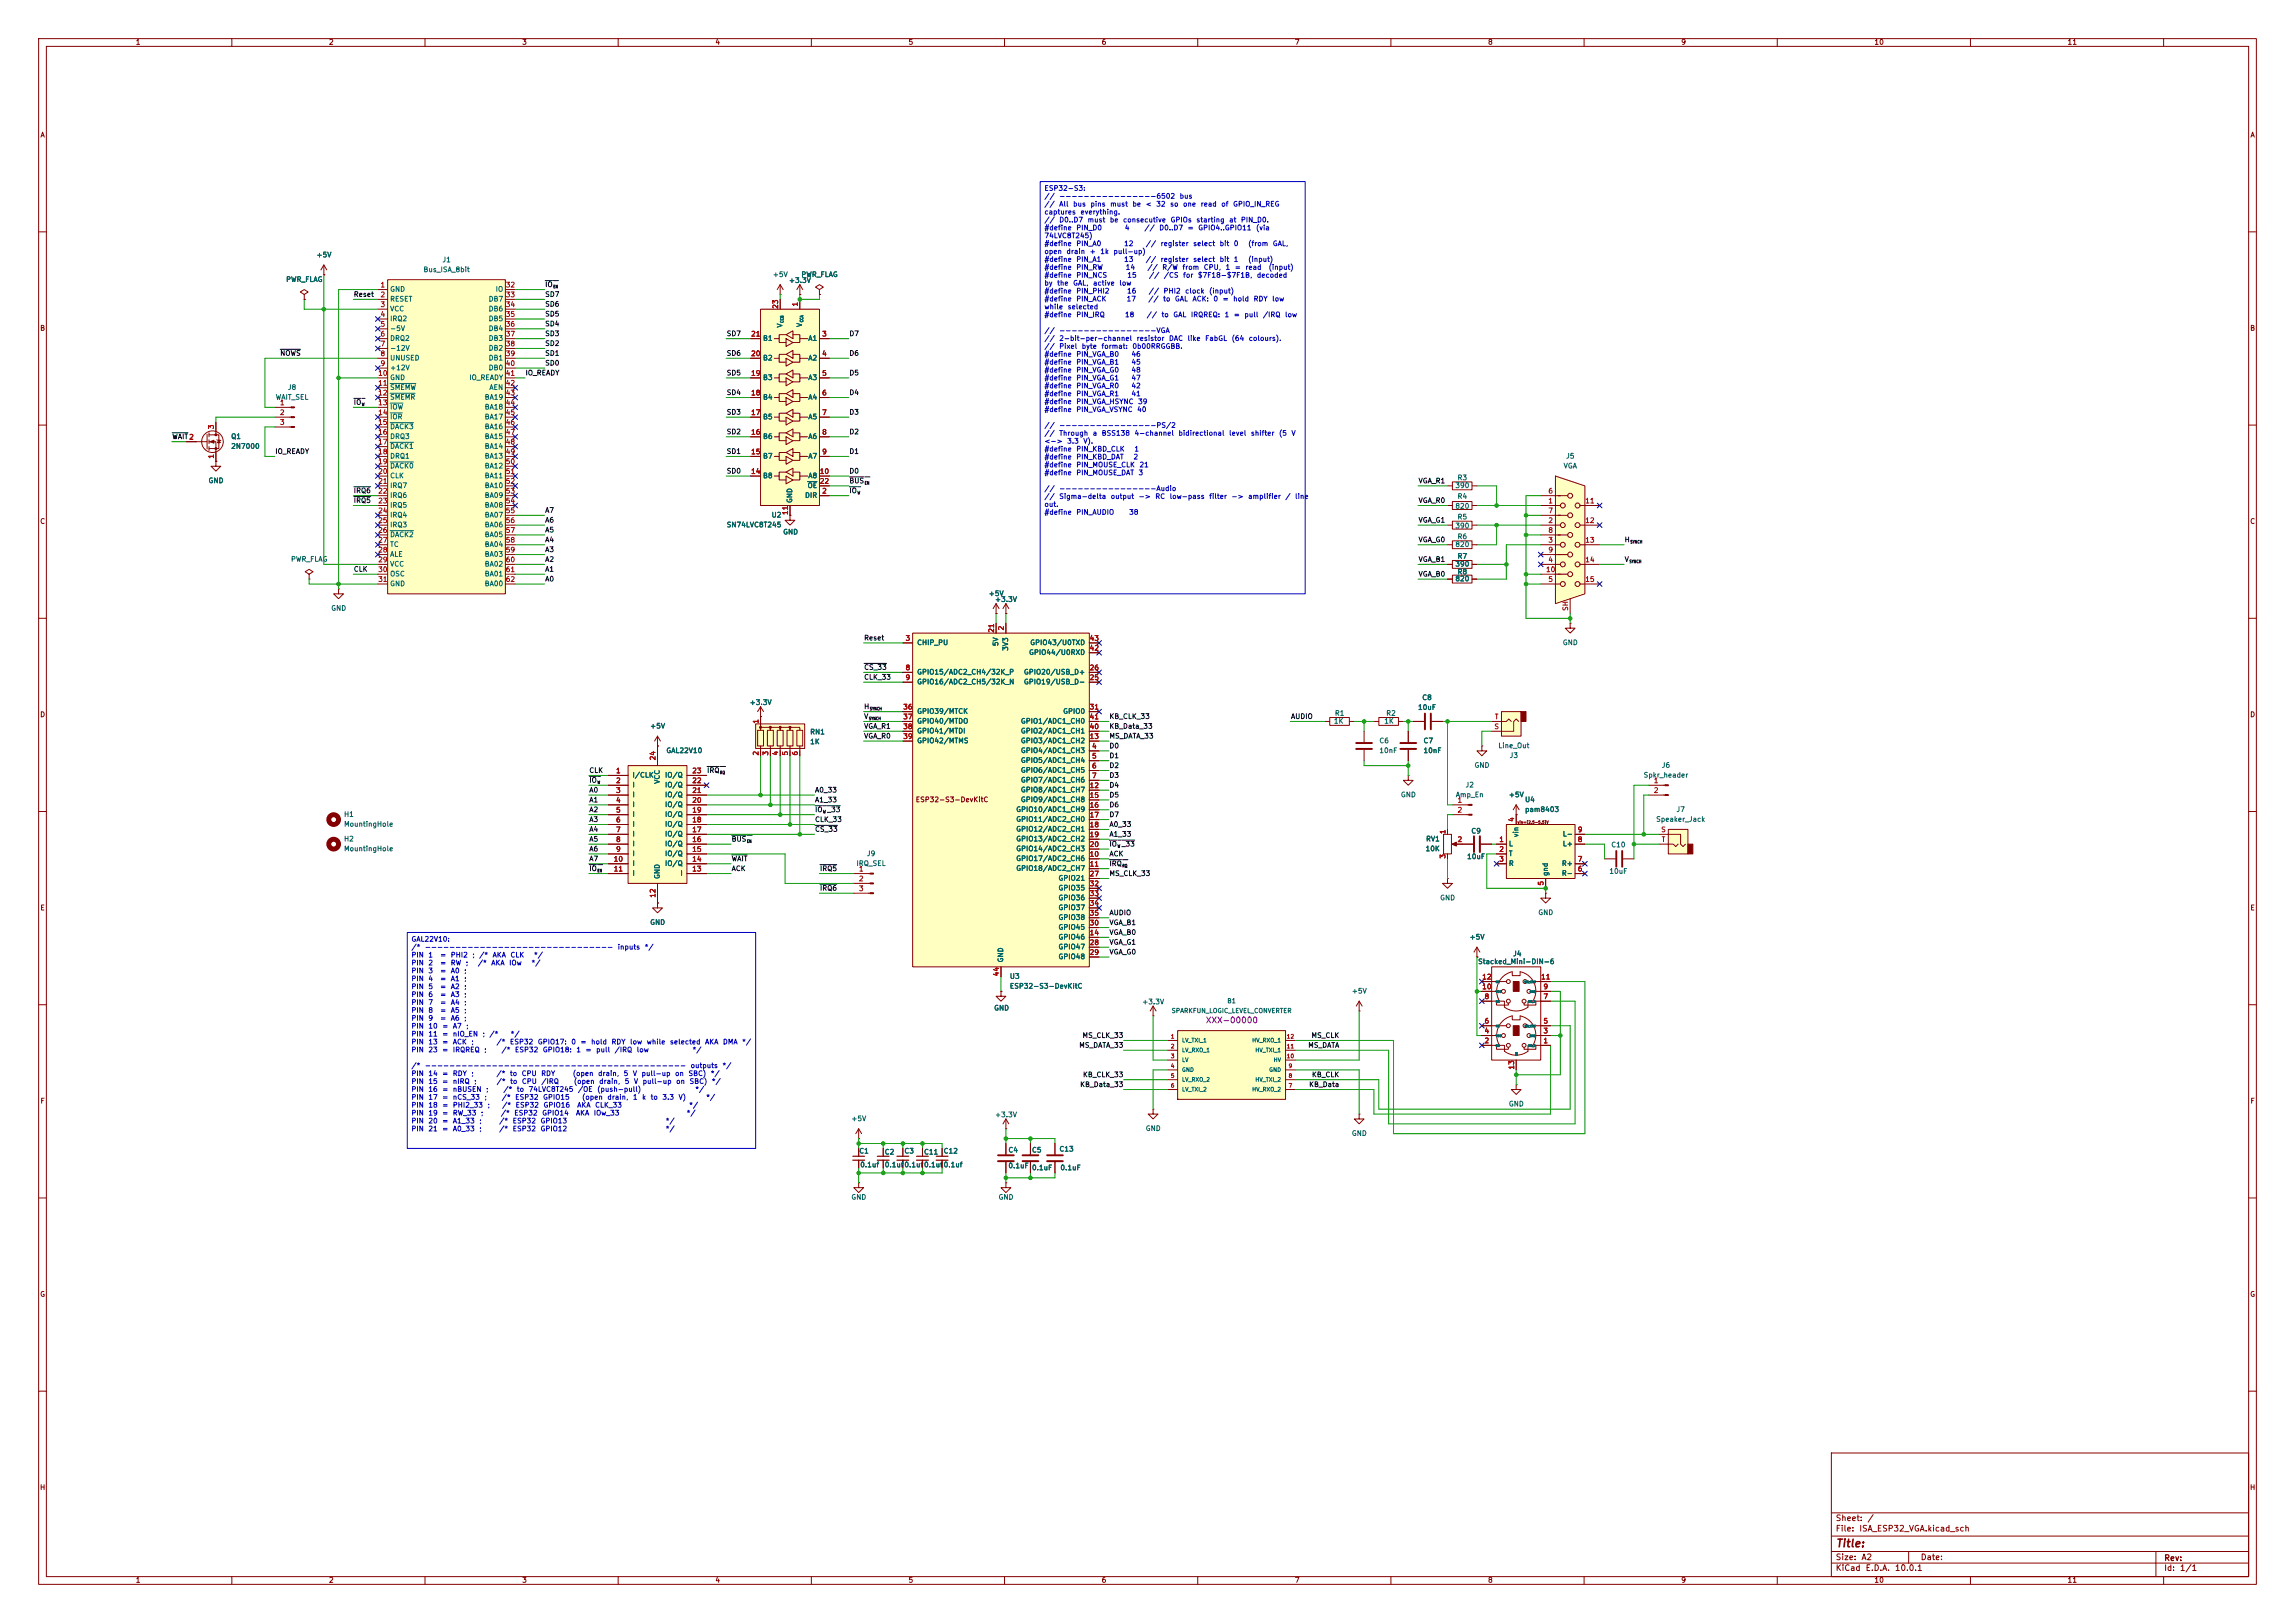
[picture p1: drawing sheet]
<svg xmlns="http://www.w3.org/2000/svg" width="594mm" height="420mm" viewBox="0 0 594 420" stroke-linecap="round" stroke-linejoin="round" font-family="sans-serif">
<defs><g id="words">
<text font-size="2" fill="#840000" x="475" y="400.9">Title:</text>
<text font-size="1.5" fill="#840084" x="311.9" y="265.2">XXX-00000</text>
<g font-size="1.5" fill="#840000">
<text x="475" y="394">Sheet:</text>
<text x="483.2" y="394">/</text>
<text x="475" y="396.7">File:</text>
<text x="481.1" y="396.7">ISA_ESP32_VGA.kicad_sch</text>
<text x="475" y="406.9">KiCad</text>
<text x="475" y="404.1">Size:</text>
<text x="481.7" y="404.1">A2</text>
<text x="482.7" y="406.9">E.D.A.</text>
<text x="490.3" y="406.9">10.0.1</text>
<text x="497" y="404.1">Date:</text>
<text x="560" y="404.3">Rev:</text>
<text x="560" y="406.9">Id:</text>
<text x="564.1" y="406.9">1/1</text>
</g>
<g font-size="1.3" fill="#840000">
<text x="35" y="11.9">1</text>
<text x="85" y="11.9">2</text>
<text x="135" y="11.9">3</text>
<text x="185" y="11.9">4</text>
<text x="235" y="11.9">5</text>
<text x="285" y="11.9">6</text>
<text x="335" y="11.9">7</text>
<text x="385" y="11.9">8</text>
<text x="435" y="11.9">9</text>
<text x="485" y="11.9">10</text>
<text x="535" y="11.9">11</text>
<text x="10.3" y="35.9">A</text>
<text x="582.3" y="35.9">A</text>
<text x="10.3" y="85.9">B</text>
<text x="582.3" y="85.9">B</text>
<text x="10.3" y="135.9">C</text>
<text x="582.3" y="135.9">C</text>
<text x="10.3" y="185.9">D</text>
<text x="582.3" y="185.9">D</text>
<text x="236.9" y="207.9">ESP32-S3-DevKitC</text>
<text x="10.3" y="235.9">E</text>
<text x="582.3" y="235.9">E</text>
<text x="10.3" y="285.9">F</text>
<text x="582.3" y="285.9">F</text>
<text x="10.3" y="335.9">G</text>
<text x="582.3" y="335.9">G</text>
<text x="10.2" y="385.9">H</text>
<text x="582.2" y="385.9">H</text>
<text x="35" y="409.9">1</text>
<text x="85" y="409.9">2</text>
<text x="135" y="409.9">3</text>
<text x="185" y="409.9">4</text>
<text x="235" y="409.9">5</text>
<text x="285" y="409.9">6</text>
<text x="335" y="409.9">7</text>
<text x="385" y="409.9">8</text>
<text x="435" y="409.9">9</text>
<text x="485" y="409.9">10</text>
<text x="535" y="409.9">11</text>
</g>
<g font-size="1.3" fill="#0000c2">
<text x="270.2" y="49.7">ESP32-S3:</text>
<text x="270.2" y="51.7">//</text>
<text x="270.2" y="53.8">//</text>
<text x="274" y="51.7">----------------6502</text>
<text x="274" y="53.8">All</text>
<text x="277.6" y="53.8">bus</text>
<text x="282.1" y="53.8">pins</text>
<text x="287.2" y="53.8">must</text>
<text x="293" y="53.8">be</text>
<text x="296.4" y="53.8">&lt;</text>
<text x="299.1" y="53.8">32</text>
<text x="302.7" y="53.8">so</text>
<text x="305.2" y="51.7">bus</text>
<text x="306.1" y="53.8">one</text>
<text x="310.6" y="53.8">read</text>
<text x="316" y="53.8">of</text>
<text x="319" y="53.8">GPIO_IN_REG</text>
<text x="270.2" y="55.8">captures</text>
<text x="270.2" y="57.8">//</text>
<text x="270.2" y="59.9">#define</text>
<text x="274" y="57.8">D0..D7</text>
<text x="278.4" y="59.9">PIN_D0</text>
<text x="279.5" y="55.8">everything.</text>
<text x="281.4" y="57.8">must</text>
<text x="287.1" y="57.8">be</text>
<text x="290.5" y="57.8">consecutive</text>
<text x="291" y="59.9">4</text>
<text x="296.1" y="59.9">//</text>
<text x="299.9" y="59.9">D0..D7</text>
<text x="302.8" y="57.8">GPIOs</text>
<text x="307.3" y="59.9">=</text>
<text x="309.5" y="57.8">starting</text>
<text x="310" y="59.9">GPIO4..GPIO11</text>
<text x="318" y="57.8">at</text>
<text x="321" y="57.8">PIN_D0.</text>
<text x="325" y="59.9">(via</text>
<text x="270.2" y="61.9">74LVC8T245)</text>
<text x="270.2" y="64">#define</text>
<text x="278.4" y="64">PIN_A0</text>
<text x="290.8" y="64">12</text>
<text x="296.4" y="64">//</text>
<text x="300.3" y="64">register</text>
<text x="308.7" y="64">select</text>
<text x="315.5" y="64">bit</text>
<text x="319.2" y="64">0</text>
<text x="322.9" y="64">(from</text>
<text x="329.3" y="64">GAL,</text>
<text x="270.2" y="66">open</text>
<text x="270.2" y="68.1">#define</text>
<text x="270.2" y="70.1">#define</text>
<text x="275.9" y="66">drain</text>
<text x="278.4" y="68.1">PIN_A1</text>
<text x="278.4" y="70.1">PIN_RW</text>
<text x="281.9" y="66">+</text>
<text x="284.7" y="66">1k</text>
<text x="288.1" y="66">pull-up)</text>
<text x="290.8" y="68.1">13</text>
<text x="291.2" y="70.1">14</text>
<text x="296.4" y="68.1">//</text>
<text x="296.9" y="70.1">//</text>
<text x="300.3" y="68.1">register</text>
<text x="300.7" y="70.1">R/W</text>
<text x="305.9" y="70.1">from</text>
<text x="308.7" y="68.1">select</text>
<text x="311.4" y="70.1">CPU,</text>
<text x="315.5" y="68.1">bit</text>
<text x="317.1" y="70.1">1</text>
<text x="319.2" y="68.1">1</text>
<text x="319.5" y="70.1">=</text>
<text x="322.2" y="70.1">read</text>
<text x="322.9" y="68.1">(input)</text>
<text x="328.2" y="70.1">(input)</text>
<text x="270.2" y="72.2">#define</text>
<text x="270.2" y="74.2">by</text>
<text x="270.2" y="76.2">#define</text>
<text x="273.5" y="74.2">the</text>
<text x="277.6" y="74.2">GAL,</text>
<text x="278.4" y="72.2">PIN_NCS</text>
<text x="278.4" y="76.2">PIN_PHI2</text>
<text x="282.8" y="74.2">active</text>
<text x="289.6" y="74.2">low</text>
<text x="291.6" y="76.2">16</text>
<text x="291.6" y="72.2">15</text>
<text x="297.2" y="76.2">//</text>
<text x="297.3" y="72.2">//</text>
<text x="301" y="76.2">PHI2</text>
<text x="301.1" y="72.2">/CS</text>
<text x="306.1" y="72.2">for</text>
<text x="306.6" y="76.2">clock</text>
<text x="309.9" y="72.2">$7F18-$7F1B,</text>
<text x="312.8" y="76.2">(input)</text>
<text x="325.2" y="72.2">decoded</text>
<text x="270.2" y="78.3">#define</text>
<text x="270.2" y="80.3">while</text>
<text x="270.2" y="82.4">#define</text>
<text x="276.2" y="80.3">selected</text>
<text x="278.4" y="78.3">PIN_ACK</text>
<text x="278.4" y="82.4">PIN_IRQ</text>
<text x="291" y="82.4">18</text>
<text x="291.5" y="78.3">17</text>
<text x="296.7" y="82.4">//</text>
<text x="297.1" y="78.3">//</text>
<text x="300.5" y="82.4">to</text>
<text x="300.9" y="78.3">to</text>
<text x="303.5" y="82.4">GAL</text>
<text x="304" y="78.3">GAL</text>
<text x="308.1" y="82.4">IRQREQ:</text>
<text x="308.5" y="78.3">ACK:</text>
<text x="313.9" y="78.3">0</text>
<text x="316.3" y="78.3">=</text>
<text x="316.8" y="82.4">1</text>
<text x="319" y="78.3">hold</text>
<text x="319.2" y="82.4">=</text>
<text x="322" y="82.4">pull</text>
<text x="324.3" y="78.3">RDY</text>
<text x="326.8" y="82.4">/IRQ</text>
<text x="329.1" y="78.3">low</text>
<text x="332.5" y="82.4">low</text>
<text x="270.2" y="86.5">//</text>
<text x="270.2" y="88.5">//</text>
<text x="274" y="86.5">----------------VGA</text>
<text x="274" y="88.5">2-bit-per-channel</text>
<text x="294.1" y="88.5">resistor</text>
<text x="302.4" y="88.5">DAC</text>
<text x="307.2" y="88.5">like</text>
<text x="311.8" y="88.5">FabGL</text>
<text x="318.6" y="88.5">(64</text>
<text x="323.1" y="88.5">colours).</text>
<text x="270.2" y="90.6">//</text>
<text x="270.2" y="92.6">#define</text>
<text x="270.2" y="94.7">#define</text>
<text x="274" y="90.6">Pixel</text>
<text x="278.4" y="92.6">PIN_VGA_B0</text>
<text x="278.4" y="94.7">PIN_VGA_B1</text>
<text x="279.9" y="90.6">byte</text>
<text x="285" y="90.6">format:</text>
<text x="292.7" y="92.6">46</text>
<text x="292.7" y="94.7">45</text>
<text x="293" y="90.6">0b00RRGGBB.</text>
<text x="270.2" y="96.7">#define</text>
<text x="270.2" y="98.7">#define</text>
<text x="270.2" y="100.8">#define</text>
<text x="278.4" y="96.7">PIN_VGA_G0</text>
<text x="278.4" y="98.7">PIN_VGA_G1</text>
<text x="278.4" y="100.8">PIN_VGA_R0</text>
<text x="292.7" y="96.7">48</text>
<text x="292.7" y="98.7">47</text>
<text x="292.7" y="100.8">42</text>
<text x="270.2" y="102.8">#define</text>
<text x="270.2" y="104.9">#define</text>
<text x="270.2" y="106.9">#define</text>
<text x="278.4" y="102.8">PIN_VGA_R1</text>
<text x="278.4" y="104.9">PIN_VGA_HSYNC</text>
<text x="278.4" y="106.9">PIN_VGA_VSYNC</text>
<text x="292.7" y="102.8">41</text>
<text x="294.2" y="106.9">40</text>
<text x="294.4" y="104.9">39</text>
<text x="270.2" y="111">//</text>
<text x="270.2" y="113.1">//</text>
<text x="274" y="111">----------------PS/2</text>
<text x="274" y="113.1">Through</text>
<text x="282.7" y="113.1">a</text>
<text x="285" y="113.1">BSS138</text>
<text x="293.5" y="113.1">4-channel</text>
<text x="304.9" y="113.1">bidirectional</text>
<text x="318" y="113.1">level</text>
<text x="323.6" y="113.1">shifter</text>
<text x="330.9" y="113.1">(5</text>
<text x="334.1" y="113.1">V</text>
<text x="270.2" y="115.1">&lt;-&gt;</text>
<text x="270.2" y="117.1">#define</text>
<text x="270.2" y="119.2">#define</text>
<text x="276.1" y="115.1">3.3</text>
<text x="278.4" y="117.1">PIN_KBD_CLK</text>
<text x="278.4" y="119.2">PIN_KBD_DAT</text>
<text x="280.3" y="115.1">V).</text>
<text x="293.2" y="119.2">2</text>
<text x="293.5" y="117.1">1</text>
<text x="270.2" y="121.2">#define</text>
<text x="270.2" y="123.3">#define</text>
<text x="278.4" y="121.2">PIN_MOUSE_CLK</text>
<text x="278.4" y="123.3">PIN_MOUSE_DAT</text>
<text x="294.5" y="123.3">3</text>
<text x="294.8" y="121.2">21</text>
<text x="270.2" y="127.4">//</text>
<text x="270.2" y="129.4">//</text>
<text x="270.2" y="131.5">out.</text>
<text x="274" y="127.4">----------------Audio</text>
<text x="274" y="129.4">Sigma-delta</text>
<text x="287.4" y="129.4">output</text>
<text x="294.6" y="129.4">-&gt;</text>
<text x="298.9" y="129.4">RC</text>
<text x="302.6" y="129.4">low-pass</text>
<text x="312.8" y="129.4">filter</text>
<text x="318.6" y="129.4">-&gt;</text>
<text x="322.9" y="129.4">amplifier</text>
<text x="332.6" y="129.4">/</text>
<text x="335.1" y="129.4">line</text>
<text x="270.2" y="133.5">#define</text>
<text x="278.4" y="133.5">PIN_AUDIO</text>
<text x="292.1" y="133.5">38</text>
<text x="106.4" y="244">GAL22V10:</text>
<text x="106.4" y="246">/*</text>
<text x="106.4" y="248.1">PIN</text>
<text x="106.4" y="250.1">PIN</text>
<text x="109.8" y="246">-------------------------------</text>
<text x="110.7" y="248.1">1</text>
<text x="110.7" y="250.1">2</text>
<text x="113.8" y="248.1">=</text>
<text x="113.8" y="250.1">=</text>
<text x="116.5" y="248.1">PHI2</text>
<text x="116.5" y="250.1">RW</text>
<text x="120.4" y="250.1">;</text>
<text x="122.1" y="248.1">;</text>
<text x="123.6" y="250.1">/*</text>
<text x="123.9" y="248.1">/*</text>
<text x="127" y="250.1">AKA</text>
<text x="127.4" y="248.1">AKA</text>
<text x="131.6" y="250.1">IOw</text>
<text x="132" y="248.1">CLK</text>
<text x="137.4" y="250.1">*/</text>
<text x="138.1" y="248.1">*/</text>
<text x="159.7" y="246">inputs</text>
<text x="166.7" y="246">*/</text>
<text x="106.4" y="252.2">PIN</text>
<text x="106.4" y="254.2">PIN</text>
<text x="106.4" y="256.2">PIN</text>
<text x="110.7" y="252.2">3</text>
<text x="110.7" y="254.2">4</text>
<text x="110.7" y="256.2">5</text>
<text x="113.8" y="252.2">=</text>
<text x="113.8" y="254.2">=</text>
<text x="113.8" y="256.2">=</text>
<text x="116.5" y="252.2">A0</text>
<text x="116.5" y="254.2">A1</text>
<text x="116.5" y="256.2">A2</text>
<text x="120" y="252.2">;</text>
<text x="120" y="254.2">;</text>
<text x="120" y="256.2">;</text>
<text x="106.4" y="258.3">PIN</text>
<text x="106.4" y="260.3">PIN</text>
<text x="106.4" y="262.4">PIN</text>
<text x="110.7" y="258.3">6</text>
<text x="110.7" y="260.3">7</text>
<text x="110.7" y="262.4">8</text>
<text x="113.8" y="258.3">=</text>
<text x="113.8" y="260.3">=</text>
<text x="113.8" y="262.4">=</text>
<text x="116.5" y="258.3">A3</text>
<text x="116.5" y="260.3">A4</text>
<text x="116.5" y="262.4">A5</text>
<text x="120" y="258.3">;</text>
<text x="120" y="260.3">;</text>
<text x="120" y="262.4">;</text>
<text x="106.4" y="264.4">PIN</text>
<text x="106.4" y="266.5">PIN</text>
<text x="106.4" y="268.5">PIN</text>
<text x="110.7" y="264.4">9</text>
<text x="110.7" y="266.5">10</text>
<text x="110.7" y="268.5">11</text>
<text x="113.8" y="264.4">=</text>
<text x="114.3" y="266.5">=</text>
<text x="114.3" y="268.5">=</text>
<text x="116.5" y="264.4">A6</text>
<text x="117.1" y="266.5">A7</text>
<text x="117.1" y="268.5">nIO_EN</text>
<text x="120" y="264.4">;</text>
<text x="120.5" y="266.5">;</text>
<text x="124.8" y="268.5">;</text>
<text x="126.5" y="268.5">/*</text>
<text x="132" y="268.5">*/</text>
<text x="106.4" y="270.6">PIN</text>
<text x="106.4" y="272.6">PIN</text>
<text x="110.7" y="270.6">13</text>
<text x="110.7" y="272.6">23</text>
<text x="114.3" y="270.6">=</text>
<text x="114.3" y="272.6">=</text>
<text x="117.1" y="270.6">ACK</text>
<text x="117.1" y="272.6">IRQREQ</text>
<text x="121.9" y="270.6">;</text>
<text x="125.2" y="272.6">;</text>
<text x="128.4" y="270.6">/*</text>
<text x="129.7" y="272.6">/*</text>
<text x="131.8" y="270.6">ESP32</text>
<text x="133.1" y="272.6">ESP32</text>
<text x="139.1" y="270.6">GPIO17:</text>
<text x="140.4" y="272.6">GPIO18:</text>
<text x="147.7" y="270.6">0</text>
<text x="149" y="272.6">1</text>
<text x="150.1" y="270.6">=</text>
<text x="151.4" y="272.6">=</text>
<text x="152.9" y="270.6">hold</text>
<text x="154.2" y="272.6">pull</text>
<text x="158.1" y="270.6">RDY</text>
<text x="159" y="272.6">/IRQ</text>
<text x="162.9" y="270.6">low</text>
<text x="164.7" y="272.6">low</text>
<text x="167.3" y="270.6">while</text>
<text x="173.3" y="270.6">selected</text>
<text x="179.1" y="272.6">*/</text>
<text x="182.4" y="270.6">AKA</text>
<text x="187" y="270.6">DMA</text>
<text x="192" y="270.6">*/</text>
<text x="106.4" y="276.7">/*</text>
<text x="106.4" y="278.7">PIN</text>
<text x="106.4" y="280.8">PIN</text>
<text x="109.8" y="276.7">-------------------------------------------</text>
<text x="110.7" y="278.7">14</text>
<text x="110.7" y="280.8">15</text>
<text x="114.3" y="278.7">=</text>
<text x="114.3" y="280.8">=</text>
<text x="117.1" y="278.7">RDY</text>
<text x="117.1" y="280.8">nIRQ</text>
<text x="121.9" y="278.7">;</text>
<text x="122.6" y="280.8">;</text>
<text x="128.4" y="278.7">/*</text>
<text x="128.4" y="280.8">/*</text>
<text x="131.8" y="278.7">to</text>
<text x="131.9" y="280.8">to</text>
<text x="134.9" y="278.7">CPU</text>
<text x="134.9" y="280.8">CPU</text>
<text x="139.9" y="278.7">RDY</text>
<text x="140" y="280.8">/IRQ</text>
<text x="148.1" y="278.7">(open</text>
<text x="148.4" y="280.8">(open</text>
<text x="154.7" y="278.7">drain,</text>
<text x="154.9" y="280.8">drain,</text>
<text x="161.3" y="278.7">5</text>
<text x="161.6" y="280.8">5</text>
<text x="163.7" y="278.7">V</text>
<text x="163.9" y="280.8">V</text>
<text x="165.9" y="278.7">pull-up</text>
<text x="166.2" y="280.8">pull-up</text>
<text x="174.6" y="278.7">on</text>
<text x="174.9" y="280.8">on</text>
<text x="178.1" y="278.7">SBC)</text>
<text x="178.3" y="280.8">SBC)</text>
<text x="178.6" y="276.7">outputs</text>
<text x="183.8" y="278.7">*/</text>
<text x="184.1" y="280.8">*/</text>
<text x="186.9" y="276.7">*/</text>
<text x="106.4" y="282.8">PIN</text>
<text x="106.4" y="284.9">PIN</text>
<text x="106.4" y="286.9">PIN</text>
<text x="110.7" y="282.8">16</text>
<text x="110.7" y="284.9">17</text>
<text x="110.7" y="286.9">18</text>
<text x="114.3" y="282.8">=</text>
<text x="114.3" y="284.9">=</text>
<text x="114.3" y="286.9">=</text>
<text x="117.1" y="282.8">nBUSEN</text>
<text x="117.1" y="284.9">nCS_33</text>
<text x="117.1" y="286.9">PHI2_33</text>
<text x="125.3" y="284.9">;</text>
<text x="125.7" y="282.8">;</text>
<text x="126" y="286.9">;</text>
<text x="129.7" y="284.9">/*</text>
<text x="129.8" y="286.9">/*</text>
<text x="130.2" y="282.8">/*</text>
<text x="133.2" y="284.9">ESP32</text>
<text x="133.3" y="286.9">ESP32</text>
<text x="133.6" y="282.8">to</text>
<text x="136.7" y="282.8">74LVC8T245</text>
<text x="140.4" y="284.9">GPIO15</text>
<text x="140.5" y="286.9">GPIO16</text>
<text x="149.3" y="286.9">AKA</text>
<text x="149.5" y="282.8">/OE</text>
<text x="150.5" y="284.9">(open</text>
<text x="153.9" y="286.9">CLK_33</text>
<text x="154.4" y="282.8">(push-pull)</text>
<text x="157.1" y="284.9">drain,</text>
<text x="163.7" y="284.9">1</text>
<text x="166.1" y="284.9">k</text>
<text x="168.3" y="284.9">to</text>
<text x="171.3" y="284.9">3.3</text>
<text x="175.5" y="284.9">V)</text>
<text x="178.2" y="286.9">*/</text>
<text x="179.8" y="282.8">*/</text>
<text x="182.7" y="284.9">*/</text>
<text x="106.4" y="289">PIN</text>
<text x="106.4" y="291">PIN</text>
<text x="106.4" y="293.1">PIN</text>
<text x="110.7" y="289">19</text>
<text x="110.7" y="291">20</text>
<text x="110.7" y="293.1">21</text>
<text x="114.3" y="289">=</text>
<text x="114.3" y="291">=</text>
<text x="114.3" y="293.1">=</text>
<text x="117.1" y="289">RW_33</text>
<text x="117.1" y="291">A1_33</text>
<text x="117.1" y="293.1">A0_33</text>
<text x="123.9" y="291">;</text>
<text x="123.9" y="293.1">;</text>
<text x="124.4" y="289">;</text>
<text x="129.1" y="291">/*</text>
<text x="129.1" y="293.1">/*</text>
<text x="129.5" y="289">/*</text>
<text x="132.6" y="291">ESP32</text>
<text x="132.6" y="293.1">ESP32</text>
<text x="133" y="289">ESP32</text>
<text x="139.8" y="291">GPIO13</text>
<text x="139.8" y="293.1">GPIO12</text>
<text x="140.2" y="289">GPIO14</text>
<text x="148.9" y="289">AKA</text>
<text x="153.6" y="289">IOw_33</text>
<text x="172.2" y="291">*/</text>
<text x="172.2" y="293.1">*/</text>
<text x="177.6" y="289">*/</text>
</g>
<g font-size="1.3" fill="#006464">
<text x="81.8" y="66.9">+5V</text>
<text x="109.5" y="70.7">Bus_ISA_8bit</text>
<text x="114.4" y="68.2">J1</text>
<text x="199.9" y="72">+5V</text>
<text x="207.3" y="72">PWR_FLAG</text>
<text x="73.9" y="73.3">PWR_FLAG</text>
<text x="100.8" y="75.8">GND</text>
<text x="128.2" y="75.8">IO</text>
<text x="204.1" y="73.5">+3.3V</text>
<text x="100.8" y="78.3">RESET</text>
<text x="100.8" y="80.9">VCC</text>
<text x="100.8" y="83.4">IRQ2</text>
<text x="126.3" y="78.3">DB7</text>
<text x="126.3" y="80.9">DB6</text>
<text x="126.3" y="83.4">DB5</text>
<text x="100.8" y="86">-5V</text>
<text x="100.8" y="88.5">DRQ2</text>
<text x="126.3" y="86">DB4</text>
<text x="126.3" y="88.5">DB3</text>
<text x="197.4" y="88.5">B1</text>
<text x="202.8" y="84.9" transform="rotate(-90 202.8 84.9)">V</text>
<text x="207.9" y="84.8" transform="rotate(-90 207.9 84.8)">V</text>
<text x="209.1" y="88.5">A1</text>
<text x="100.8" y="91">-12V</text>
<text x="100.8" y="93.6">UNUSED</text>
<text x="126.3" y="91">DB2</text>
<text x="126.3" y="93.6">DB1</text>
<text x="197.4" y="93.6">B2</text>
<text x="209.1" y="93.6">A2</text>
<text x="74.4" y="101.2">J8</text>
<text x="100.8" y="96.1">+12V</text>
<text x="100.8" y="98.7">GND</text>
<text x="100.8" y="101.2">SMEMW</text>
<text x="121.3" y="98.7">IO_READY</text>
<text x="126.3" y="96.1">DB0</text>
<text x="126.5" y="101.2">AEN</text>
<text x="197.4" y="98.7">B3</text>
<text x="209.1" y="98.7">A3</text>
<text x="71.2" y="103.7">WAIT_SEL</text>
<text x="100.8" y="103.7">SMEMR</text>
<text x="100.8" y="106.3">IOW</text>
<text x="125.3" y="103.7">BA19</text>
<text x="125.3" y="106.3">BA18</text>
<text x="197.4" y="103.7">B4</text>
<text x="209.1" y="103.7">A4</text>
<text x="59.7" y="113.9">Q1</text>
<text x="100.8" y="108.8">IOR</text>
<text x="100.8" y="111.4">DACK3</text>
<text x="100.8" y="113.9">DRQ3</text>
<text x="125.3" y="108.8">BA17</text>
<text x="125.3" y="111.4">BA16</text>
<text x="125.3" y="113.9">BA15</text>
<text x="197.4" y="113.9">B6</text>
<text x="197.4" y="108.8">B5</text>
<text x="209.1" y="108.8">A5</text>
<text x="209.1" y="113.9">A6</text>
<text x="59.7" y="116.4">2N7000</text>
<text x="100.8" y="116.4">DACK1</text>
<text x="100.8" y="119">DRQ1</text>
<text x="125.3" y="116.4">BA14</text>
<text x="125.3" y="119">BA13</text>
<text x="197.4" y="119">B7</text>
<text x="209.1" y="119">A7</text>
<text x="405.2" y="119">J5</text>
<text x="53.8" y="125.3">GND</text>
<text x="100.8" y="121.5">DACK0</text>
<text x="100.8" y="124.1">CLK</text>
<text x="125.3" y="121.5">BA12</text>
<text x="125.3" y="124.1">BA11</text>
<text x="197.4" y="124.1">B8</text>
<text x="209.1" y="124.1">A8</text>
<text x="377.1" y="124.6">R3</text>
<text x="404.6" y="121.5">VGA</text>
<text x="100.8" y="126.6">IRQ7</text>
<text x="100.8" y="129.1">IRQ6</text>
<text x="100.8" y="131.7">IRQ5</text>
<text x="125.3" y="126.6">BA10</text>
<text x="125.3" y="129.1">BA09</text>
<text x="125.3" y="131.7">BA08</text>
<text x="205.3" y="130.3" transform="rotate(-90 205.3 130.3)">GND</text>
<text x="208.2" y="129.1">DIR</text>
<text x="208.9" y="126.6">OE</text>
<text x="376.5" y="131.9">820</text>
<text x="376.5" y="126.6">390</text>
<text x="377.1" y="129.4">R4</text>
<text x="100.8" y="134.2">IRQ4</text>
<text x="100.8" y="136.8">IRQ3</text>
<text x="125.3" y="134.2">BA07</text>
<text x="125.3" y="136.8">BA06</text>
<text x="188" y="136.8">SN74LVC8T245</text>
<text x="199.6" y="134.2">U2</text>
<text x="376.5" y="137">390</text>
<text x="377.1" y="134.7">R5</text>
<text x="100.8" y="139.3">DACK2</text>
<text x="100.8" y="141.8">TC</text>
<text x="125.3" y="139.3">BA05</text>
<text x="125.3" y="141.8">BA04</text>
<text x="202.6" y="138.6">GND</text>
<text x="376.5" y="141.8">820</text>
<text x="377.1" y="139.8">R6</text>
<text x="75.2" y="145.6">PWR_FLAG</text>
<text x="100.8" y="144.4">ALE</text>
<text x="100.8" y="146.9">VCC</text>
<text x="100.8" y="149.5">OSC</text>
<text x="125.3" y="144.4">BA03</text>
<text x="125.3" y="146.9">BA02</text>
<text x="125.3" y="149.5">BA01</text>
<text x="376.5" y="146.9">390</text>
<text x="377.1" y="144.9">R7</text>
<text x="377.1" y="148.9">R8</text>
<text x="100.8" y="152">GND</text>
<text x="125.3" y="152">BA00</text>
<text x="255.8" y="154.5">+5V</text>
<text x="376.5" y="150.7">820</text>
<text x="85.6" y="158.3">GND</text>
<text x="257.4" y="156.1">+3.3V</text>
<text x="237.2" y="167.2">CHIP_PU</text>
<text x="258.7" y="167.3" transform="rotate(-90 258.7 167.3)">5V</text>
<text x="266.5" y="167.2">GPIO43/U0TXD</text>
<text x="404.4" y="167.2">GND</text>
<text x="261.2" y="168.6" transform="rotate(-90 261.2 168.6)">3V3</text>
<text x="266.2" y="169.8">GPIO44/U0RXD</text>
<text x="237.2" y="174.9">GPIO15/ADC2_CH4/32K_P</text>
<text x="237.2" y="177.4">GPIO16/ADC2_CH5/32K_N</text>
<text x="264.9" y="177.4">GPIO19/USB_D-</text>
<text x="264.9" y="174.9">GPIO20/USB_D+</text>
<text x="193.9" y="182.7">+3.3V</text>
<text x="237.2" y="185">GPIO39/MTCK</text>
<text x="275" y="185">GPIO0</text>
<text x="345.4" y="185.5">R1</text>
<text x="358.7" y="185.5">R2</text>
<text x="366.9" y="184">10uF</text>
<text x="368" y="181.5">C8</text>
<text x="168.1" y="188.8">+5V</text>
<text x="209.6" y="190.3">RN1</text>
<text x="237.2" y="187.6">GPIO40/MTDO</text>
<text x="237.2" y="190.1">GPIO41/MTDI</text>
<text x="264.1" y="190.1">GPIO2/ADC1_CH1</text>
<text x="264.1" y="187.6">GPIO1/ADC1_CH0</text>
<text x="345.1" y="187.6">1K</text>
<text x="358.1" y="187.6">1K</text>
<text x="172.3" y="195.2">GAL22V10</text>
<text x="209.6" y="192.9">1K</text>
<text x="237.2" y="192.6">GPIO42/MTMS</text>
<text x="264.1" y="195.2">GPIO4/ADC1_CH3</text>
<text x="264.1" y="197.7">GPIO5/ADC1_CH4</text>
<text x="264.1" y="192.6">GPIO3/ADC1_CH2</text>
<text x="356.9" y="192.6">C6</text>
<text x="356.9" y="195.2">10nF</text>
<text x="368.3" y="192.6">C7</text>
<text x="368.3" y="195.2">10nF</text>
<text x="387.7" y="193.9">Line_Out</text>
<text x="390.6" y="196.4">J3</text>
<text x="163.6" y="201.5">I/CLK</text>
<text x="171" y="203" transform="rotate(-90 171 203)">VCC</text>
<text x="172" y="201.5">IO/Q</text>
<text x="264.1" y="200.3">GPIO6/ADC1_CH5</text>
<text x="264.1" y="202.8">GPIO7/ADC1_CH6</text>
<text x="381.5" y="199">GND</text>
<text x="425.3" y="201.5">Spkr_header</text>
<text x="430" y="199">J6</text>
<text x="163.6" y="204.1">I</text>
<text x="163.6" y="206.6">I</text>
<text x="163.6" y="209.1">I</text>
<text x="172" y="209.1">IO/Q</text>
<text x="172" y="206.6">IO/Q</text>
<text x="172" y="204.1">IO/Q</text>
<text x="264.1" y="205.3">GPIO8/ADC1_CH7</text>
<text x="264.1" y="207.9">GPIO9/ADC1_CH8</text>
<text x="362.5" y="206.6">GND</text>
<text x="376.7" y="206.6">Amp_En</text>
<text x="379.2" y="204.1">J2</text>
<text x="390.4" y="206.6">+5V</text>
<text x="394.6" y="207.9">U4</text>
<text x="88.9" y="211.7">H1</text>
<text x="88.9" y="214.2">MountingHole</text>
<text x="163.6" y="211.7">I</text>
<text x="163.6" y="214.2">I</text>
<text x="172" y="214.2">IO/Q</text>
<text x="172" y="211.7">IO/Q</text>
<text x="262.9" y="210.4">GPIO10/ADC1_CH9</text>
<text x="262.9" y="213">GPIO11/ADC2_CH0</text>
<text x="262.9" y="215.5">GPIO12/ADC2_CH1</text>
<text x="394.6" y="210.4">pam8403</text>
<text x="428.5" y="213">Speaker_Jack</text>
<text x="433.8" y="210.4">J7</text>
<text x="88.9" y="218">H2</text>
<text x="88.9" y="220.6">MountingHole</text>
<text x="163.6" y="216.8">I</text>
<text x="163.6" y="219.3">I</text>
<text x="163.6" y="221.8">I</text>
<text x="172" y="221.8">IO/Q</text>
<text x="172" y="219.3">IO/Q</text>
<text x="172" y="216.8">IO/Q</text>
<text x="224.2" y="221.8">J9</text>
<text x="262.9" y="218">GPIO13/ADC2_CH2</text>
<text x="262.9" y="220.6">GPIO14/ADC2_CH3</text>
<text x="368.8" y="220.6">10K</text>
<text x="369" y="218">RV1</text>
<text x="380.7" y="216">C9</text>
<text x="390.4" y="219.3">L</text>
<text x="390.4" y="221.8">T</text>
<text x="393.3" y="216.8" transform="rotate(-90 393.3 216.8)">vin</text>
<text x="404.4" y="219.3">L+</text>
<text x="404.4" y="216.8">L-</text>
<text x="416.9" y="219.6">C10</text>
<text x="163.6" y="224.4">I</text>
<text x="163.6" y="226.9">I</text>
<text x="171" y="227.6" transform="rotate(-90 171 227.6)">GND</text>
<text x="172" y="224.4">IO/Q</text>
<text x="176" y="226.9">I</text>
<text x="221.5" y="224.4">IRQ_SEL</text>
<text x="262.9" y="223.1">GPIO17/ADC2_CH6</text>
<text x="262.9" y="225.7">GPIO18/ADC2_CH7</text>
<text x="379.6" y="222.6">10uF</text>
<text x="390.4" y="224.4">R</text>
<text x="400.9" y="226.8" transform="rotate(-90 400.9 226.8)">gnd</text>
<text x="404.1" y="226.9">R-</text>
<text x="404.1" y="224.4">R+</text>
<text x="416.4" y="226.4">10uF</text>
<text x="273.8" y="228.2">GPIO21</text>
<text x="273.8" y="230.7">GPIO35</text>
<text x="273.8" y="233.3">GPIO36</text>
<text x="372.6" y="233.3">GND</text>
<text x="168.1" y="239.6">GND</text>
<text x="273.8" y="235.8">GPIO37</text>
<text x="273.8" y="238.4">GPIO38</text>
<text x="398" y="237.1">GND</text>
<text x="273.8" y="243.4">GPIO46</text>
<text x="273.8" y="246">GPIO47</text>
<text x="273.8" y="240.9">GPIO45</text>
<text x="380.2" y="243.4">+5V</text>
<text x="259.9" y="249.2" transform="rotate(-90 259.9 249.2)">GND</text>
<text x="273.8" y="248.5">GPIO48</text>
<text x="382.4" y="249.8">Stacked_Mini-DIN-6</text>
<text x="391.5" y="247.8">J4</text>
<text x="261.2" y="253.6">U3</text>
<text x="261.2" y="256.1">ESP32-S3-DevKitC</text>
<text x="349.8" y="257.4">+5V</text>
<text x="257.2" y="261.8">GND</text>
<text x="295.5" y="260.2">+3.3V</text>
<text x="390.4" y="286.6">GND</text>
<text x="220.2" y="290.4">+5V</text>
<text x="257.4" y="289.4">+3.3V</text>
<text x="296.4" y="293">GND</text>
<text x="222.3" y="298.8">C1</text>
<text x="228.9" y="299.1">C2</text>
<text x="233.9" y="298.8">C3</text>
<text x="239" y="299.1">C11</text>
<text x="244.1" y="298.8">C12</text>
<text x="260.9" y="298.6">C4</text>
<text x="267" y="298.6">C5</text>
<text x="274.1" y="298.3">C13</text>
<text x="349.8" y="294.2">GND</text>
<text x="222.5" y="302.4">0.1uf</text>
<text x="228.9" y="302.4">0.1uf0.1uf0.1uf0.1uf</text>
<text x="260.9" y="302.6">0.1uF</text>
<text x="267" y="303.1">0.1uF</text>
<text x="274.3" y="303.1">0.1uF</text>
<text x="220.2" y="310.7">GND</text>
<text x="258.3" y="310.7">GND</text>
</g>
<g font-size="1.3" fill="#0f0f0f">
<text x="91.4" y="77.1">Reset</text>
<text x="141" y="74.6">IO</text>
<text x="141" y="77.1">SD7</text>
<text x="141" y="79.7">SD6</text>
<text x="141" y="82.2">SD5</text>
<text x="141" y="87.3">SD3</text>
<text x="141" y="89.8">SD2</text>
<text x="141" y="84.7">SD4</text>
<text x="188" y="87.3">SD7</text>
<text x="219.7" y="87.3">D7</text>
<text x="72.4" y="92.4">NOWS</text>
<text x="141" y="94.9">SD0</text>
<text x="141" y="92.4">SD1</text>
<text x="188" y="92.4">SD6</text>
<text x="219.7" y="92.4">D6</text>
<text x="135.9" y="97.4">IO_READY</text>
<text x="188" y="97.4">SD5</text>
<text x="219.7" y="97.4">D5</text>
<text x="91.4" y="105.1">IO</text>
<text x="188" y="107.6">SD3</text>
<text x="188" y="102.5">SD4</text>
<text x="219.7" y="107.6">D3</text>
<text x="219.7" y="102.5">D4</text>
<text x="44.4" y="114">WAIT2</text>
<text x="188" y="112.7">SD2</text>
<text x="219.7" y="112.7">D2</text>
<text x="71.1" y="117.8">IO_READY</text>
<text x="188" y="117.8">SD1</text>
<text x="219.7" y="117.8">D1</text>
<text x="188" y="122.8">SD0</text>
<text x="219.7" y="122.8">D0</text>
<text x="219.7" y="125.4">BUS</text>
<text x="367" y="125.4">VGA_R1</text>
<text x="91.4" y="130.5">IRQ5</text>
<text x="91.4" y="127.9">IRQ6</text>
<text x="219.7" y="127.9">IO</text>
<text x="367" y="130.5">VGA_R0</text>
<text x="141" y="135.5">A6</text>
<text x="141" y="133">A7</text>
<text x="367" y="135.5">VGA_G1</text>
<text x="141" y="143.2">A3</text>
<text x="141" y="140.6">A4</text>
<text x="141" y="138.1">A5</text>
<text x="367" y="140.6">VGA_G0</text>
<text x="420.4" y="140.6">H</text>
<text x="91.4" y="148.2">CLK</text>
<text x="141" y="148.2">A1</text>
<text x="141" y="145.7">A2</text>
<text x="367" y="149.5">VGA_B0</text>
<text x="367" y="145.7">VGA_B1</text>
<text x="420.4" y="145.7">V</text>
<text x="141" y="150.8">A0</text>
<text x="223.5" y="166">Reset</text>
<text x="223.5" y="173.6">CS_33</text>
<text x="223.5" y="176.2">CLK_33</text>
<text x="223.5" y="183.8">H</text>
<text x="223.5" y="191.4">VGA_R0</text>
<text x="223.5" y="186.3">V</text>
<text x="223.5" y="188.9">VGA_R1</text>
<text x="287" y="186.3">KB_CLK_33</text>
<text x="287" y="191.4">MS_DATA_33</text>
<text x="287" y="188.9">KB_Data_33</text>
<text x="334" y="186.3">AUDIO</text>
<text x="287" y="194">D0</text>
<text x="287" y="196.5">D1</text>
<text x="152.4" y="200.3">CLK</text>
<text x="152.4" y="202.9">IO</text>
<text x="182.9" y="200.3">IRQ</text>
<text x="287" y="199">D2</text>
<text x="287" y="201.6">D3</text>
<text x="152.4" y="207.9">A1</text>
<text x="152.4" y="205.4">A0</text>
<text x="210.8" y="205.4">A0_33</text>
<text x="210.8" y="207.9">A1_33</text>
<text x="287" y="204.1">D4</text>
<text x="287" y="206.7">D5</text>
<text x="287" y="209.2">D6</text>
<text x="152.4" y="215.6">A4</text>
<text x="152.4" y="210.5">A2</text>
<text x="152.4" y="213">A3</text>
<text x="210.8" y="215.6">CS_33</text>
<text x="210.8" y="210.5">IO</text>
<text x="210.8" y="213">CLK_33</text>
<text x="214" y="210.5">_33</text>
<text x="287" y="214.3">A0_33</text>
<text x="287" y="211.7">D7</text>
<text x="152.4" y="220.6">A6</text>
<text x="152.4" y="218.1">A5</text>
<text x="189.2" y="218.1">BUS</text>
<text x="287" y="221.9">ACK</text>
<text x="287" y="216.8">A1_33</text>
<text x="287" y="219.4">IO</text>
<text x="290.2" y="219.4">_33</text>
<text x="152.4" y="225.7">IO</text>
<text x="152.4" y="223.2">A7</text>
<text x="189.2" y="225.7">ACK</text>
<text x="189.2" y="223.2">WAIT</text>
<text x="212.1" y="225.7">IRQ5</text>
<text x="287" y="224.4">IRQ</text>
<text x="287" y="227">MS_CLK_33</text>
<text x="212.1" y="230.8">IRQ6</text>
<text x="287" y="239.7">VGA_B1</text>
<text x="287" y="237.1">AUDIO</text>
<text x="287" y="244.8">VGA_G1</text>
<text x="287" y="242.2">VGA_B0</text>
<text x="287" y="247.3">VGA_G0</text>
<text x="280" y="268.9">MS_CLK_33</text>
<text x="339.3" y="268.9">MS_CLK</text>
<text x="279.2" y="271.4">MS_DATA_33</text>
<text x="338.5" y="271.4">MS_DATA</text>
<text x="279.4" y="281.6">KB_Data_33</text>
<text x="280.2" y="279.1">KB_CLK_33</text>
<text x="338.7" y="281.6">KB_Data</text>
<text x="339.4" y="279.1">KB_CLK</text>
</g>
<g font-size="1.3" fill="#a90000">
<text x="98.4" y="74.7">1</text>
<text x="98.4" y="77.2">2</text>
<text x="130.8" y="74.7">32</text>
<text x="130.8" y="77.2">33</text>
<text x="98.4" y="79.8">3</text>
<text x="98.4" y="82.3">4</text>
<text x="130.8" y="79.8">34</text>
<text x="130.8" y="82.3">35</text>
<text x="201.7" y="80.1" transform="rotate(-90 201.7 80.1)">23</text>
<text x="206.8" y="79.4" transform="rotate(-90 206.8 79.4)">1</text>
<text x="98.4" y="84.8">5</text>
<text x="98.4" y="87.4">6</text>
<text x="98.4" y="89.9">7</text>
<text x="130.8" y="84.8">36</text>
<text x="130.8" y="87.4">37</text>
<text x="130.8" y="89.9">38</text>
<text x="194.3" y="87.4">21</text>
<text x="212.7" y="87.4">3</text>
<text x="98.4" y="92.5">8</text>
<text x="98.4" y="95">9</text>
<text x="130.8" y="92.5">39</text>
<text x="130.8" y="95">40</text>
<text x="194.3" y="92.5">20</text>
<text x="212.7" y="92.5">4</text>
<text x="97.7" y="97.5">10</text>
<text x="97.7" y="100.1">11</text>
<text x="130.8" y="97.5">41</text>
<text x="130.8" y="100.1">42</text>
<text x="194.3" y="97.5">19</text>
<text x="212.7" y="97.5">5</text>
<text x="72.3" y="105.2">1</text>
<text x="72.3" y="107.7">2</text>
<text x="97.7" y="102.6">12</text>
<text x="97.7" y="105.2">13</text>
<text x="97.7" y="107.7">14</text>
<text x="130.8" y="102.6">43</text>
<text x="130.8" y="105.2">44</text>
<text x="130.8" y="107.7">45</text>
<text x="194.3" y="107.7">17</text>
<text x="194.3" y="102.6">18</text>
<text x="212.7" y="102.6">6</text>
<text x="212.7" y="107.7">7</text>
<text x="55.6" y="111.2" transform="rotate(-90 55.6 111.2)">3</text>
<text x="72.3" y="110.2">3</text>
<text x="97.7" y="110.2">15</text>
<text x="97.7" y="112.8">16</text>
<text x="130.8" y="110.2">46</text>
<text x="130.8" y="112.8">47</text>
<text x="194.3" y="112.8">16</text>
<text x="212.7" y="112.8">8</text>
<text x="48.8" y="114">2</text>
<text x="55.6" y="118.8" transform="rotate(-90 55.6 118.8)">1</text>
<text x="97.7" y="115.3">17</text>
<text x="97.7" y="117.9">18</text>
<text x="130.8" y="115.3">48</text>
<text x="130.8" y="117.9">49</text>
<text x="194.3" y="117.9">15</text>
<text x="212.7" y="117.9">9</text>
<text x="97.7" y="120.4">19</text>
<text x="97.7" y="122.9">20</text>
<text x="97.7" y="125.5">21</text>
<text x="130.8" y="120.4">50</text>
<text x="130.8" y="122.9">51</text>
<text x="130.8" y="125.5">52</text>
<text x="194.3" y="122.9">14</text>
<text x="212" y="122.9">10</text>
<text x="212" y="125.5">22</text>
<text x="97.7" y="128">22</text>
<text x="97.7" y="130.6">23</text>
<text x="130.8" y="128">53</text>
<text x="130.8" y="130.6">54</text>
<text x="212.7" y="128">2</text>
<text x="400.6" y="130.6">1</text>
<text x="400.6" y="128">6</text>
<text x="410.2" y="130.6">11</text>
<text x="97.7" y="133.1">24</text>
<text x="97.7" y="135.6">25</text>
<text x="130.8" y="133.1">55</text>
<text x="130.8" y="135.6">56</text>
<text x="204.2" y="133.4" transform="rotate(-90 204.2 133.4)">11</text>
<text x="400.6" y="135.6">2</text>
<text x="400.6" y="133.1">7</text>
<text x="410.2" y="135.6">12</text>
<text x="97.7" y="138.2">26</text>
<text x="97.7" y="140.7">27</text>
<text x="97.7" y="143.3">28</text>
<text x="130.8" y="138.2">57</text>
<text x="130.8" y="140.7">58</text>
<text x="130.8" y="143.3">59</text>
<text x="400.6" y="140.7">3</text>
<text x="400.6" y="138.2">8</text>
<text x="400.6" y="143.3">9</text>
<text x="410.2" y="140.7">13</text>
<text x="97.7" y="145.8">29</text>
<text x="97.7" y="148.3">30</text>
<text x="130.8" y="145.8">60</text>
<text x="130.8" y="148.3">61</text>
<text x="400" y="148.3">10</text>
<text x="400.6" y="145.8">4</text>
<text x="410.2" y="145.8">14</text>
<text x="97.7" y="150.9">31</text>
<text x="130.8" y="150.9">62</text>
<text x="400.6" y="150.9">5</text>
<text x="410.2" y="150.9">15</text>
<text x="406.1" y="158.2" transform="rotate(-90 406.1 158.2)">SH</text>
<text x="234.2" y="166.1">3</text>
<text x="257.6" y="163.9" transform="rotate(-90 257.6 163.9)">21</text>
<text x="260.1" y="163.3" transform="rotate(-90 260.1 163.3)">2</text>
<text x="281.9" y="166.1">43</text>
<text x="234.2" y="173.7">8</text>
<text x="281.9" y="168.7">42</text>
<text x="281.9" y="173.7">26</text>
<text x="234.2" y="176.3">9</text>
<text x="281.9" y="176.3">25</text>
<text x="233.6" y="183.9">36</text>
<text x="281.9" y="183.9">31</text>
<text x="196.6" y="187.4" transform="rotate(-90 196.6 187.4)">1</text>
<text x="233.6" y="191.5">39</text>
<text x="233.6" y="186.4">37</text>
<text x="233.6" y="189">38</text>
<text x="281.9" y="189">40</text>
<text x="281.9" y="186.4">41</text>
<text x="281.9" y="191.5">13</text>
<text x="386.6" y="189">S</text>
<text x="386.8" y="186.4">T</text>
<text x="169.9" y="196.9" transform="rotate(-90 169.9 196.9)">24</text>
<text x="196.6" y="195.7" transform="rotate(-90 196.6 195.7)">2</text>
<text x="199.1" y="195.7" transform="rotate(-90 199.1 195.7)">3</text>
<text x="201.7" y="195.7" transform="rotate(-90 201.7 195.7)">4</text>
<text x="204.2" y="195.7" transform="rotate(-90 204.2 195.7)">5</text>
<text x="206.8" y="195.7" transform="rotate(-90 206.8 195.7)">6</text>
<text x="282.5" y="194.1">4</text>
<text x="282.5" y="196.6">5</text>
<text x="159.3" y="200.4">1</text>
<text x="159.3" y="202.9">2</text>
<text x="179" y="202.9">22</text>
<text x="179" y="200.4">23</text>
<text x="282.5" y="199.1">6</text>
<text x="282.5" y="201.7">7</text>
<text x="427.9" y="202.9">1</text>
<text x="159.3" y="205.5">3</text>
<text x="159.3" y="208">4</text>
<text x="179" y="208">20</text>
<text x="179" y="205.5">21</text>
<text x="281.9" y="204.2">12</text>
<text x="281.9" y="206.8">15</text>
<text x="281.9" y="209.3">16</text>
<text x="377.1" y="208">1</text>
<text x="427.9" y="205.5">2</text>
<text x="159.3" y="210.6">5</text>
<text x="159.3" y="213.1">6</text>
<text x="159.3" y="215.6">7</text>
<text x="179" y="215.6">17</text>
<text x="179" y="213.1">18</text>
<text x="179" y="210.6">19</text>
<text x="281.9" y="211.8">17</text>
<text x="281.9" y="214.4">18</text>
<text x="374.4" y="216" transform="rotate(-90 374.4 216)">1</text>
<text x="377.1" y="210.6">2</text>
<text x="392.2" y="212.8" transform="rotate(-90 392.2 212.8)">4</text>
<text x="408.2" y="215.6">9</text>
<text x="429.8" y="215.6">S</text>
<text x="159.3" y="218.2">8</text>
<text x="159.3" y="220.7">9</text>
<text x="179" y="220.7">15</text>
<text x="179" y="218.2">16</text>
<text x="281.9" y="216.9">19</text>
<text x="281.9" y="222">10</text>
<text x="281.9" y="219.5">20</text>
<text x="377.1" y="218.2">2</text>
<text x="387.9" y="218.2">1</text>
<text x="387.9" y="220.7">2</text>
<text x="408.2" y="218.2">8</text>
<text x="429.9" y="218.2">T</text>
<text x="158.7" y="223.3">10</text>
<text x="158.7" y="225.8">11</text>
<text x="179" y="225.8">13</text>
<text x="179" y="223.3">14</text>
<text x="222.2" y="225.8">1</text>
<text x="281.9" y="224.5">11</text>
<text x="281.9" y="227.1">27</text>
<text x="374.4" y="222.3" transform="rotate(-90 374.4 222.3)">3</text>
<text x="387.9" y="223.3">3</text>
<text x="408.2" y="225.8">6</text>
<text x="408.2" y="223.3">7</text>
<text x="169.9" y="232.5" transform="rotate(-90 169.9 232.5)">12</text>
<text x="222.2" y="228.3">2</text>
<text x="222.2" y="230.9">3</text>
<text x="281.9" y="229.6">32</text>
<text x="281.9" y="232.2">33</text>
<text x="399.8" y="229.3" transform="rotate(-90 399.8 229.3)">5</text>
<text x="281.9" y="239.8">30</text>
<text x="281.9" y="234.7">34</text>
<text x="281.9" y="237.2">35</text>
<text x="281.9" y="242.3">14</text>
<text x="281.9" y="244.9">28</text>
<text x="281.9" y="247.4">29</text>
<text x="258.8" y="252.8" transform="rotate(-90 258.8 252.8)">44</text>
<text x="383.5" y="256.3">10</text>
<text x="383.5" y="253.7">12</text>
<text x="398.7" y="253.7">11</text>
<text x="399.3" y="256.3">9</text>
<text x="384.1" y="258.8">8</text>
<text x="399.3" y="258.8">7</text>
<text x="384.1" y="267.7">4</text>
<text x="384.1" y="265.2">6</text>
<text x="399.3" y="267.7">3</text>
<text x="399.3" y="265.2">5</text>
<text x="384.1" y="270.3">2</text>
<text x="399.3" y="270.3">1</text>
<text x="392.2" y="276.9" transform="rotate(-90 392.2 276.9)">13</text>
</g>
<g font-size="1.1" fill="#006464">
<text x="303.1" y="262.4">SPARKFUN_LOGIC_LEVEL_CONVERTER</text>
<text x="317.5" y="259.9">B1</text>
</g>
<g font-size="1" fill="#a90000">
<text x="302.9" y="269">1</text>
<text x="332.9" y="269">12</text>
<text x="302.9" y="271.5">2</text>
<text x="302.9" y="274.1">3</text>
<text x="332.9" y="274.1">10</text>
<text x="332.9" y="271.5">11</text>
<text x="302.9" y="276.6">4</text>
<text x="302.9" y="279.1">5</text>
<text x="302.9" y="281.7">6</text>
<text x="333.4" y="281.7">7</text>
<text x="333.4" y="279.1">8</text>
<text x="333.4" y="276.6">9</text>
</g>
<g font-size="1" fill="#006464">
<text x="305.8" y="270">LV_TXI_1</text>
<text x="324" y="270">HV_RXO_1</text>
<text x="305.8" y="272.5">LV_RXO_1</text>
<text x="305.8" y="275.1">LV</text>
<text x="324.8" y="272.5">HV_TXI_1</text>
<text x="329.5" y="275.1">HV</text>
<text x="305.8" y="277.6">GND</text>
<text x="305.8" y="280.1">LV_RXO_2</text>
<text x="324.8" y="280.1">HV_TXI_2</text>
<text x="328.4" y="277.6">GND</text>
<text x="305.8" y="282.7">LV_TXI_2</text>
<text x="324" y="282.7">HV_RXO_2</text>
</g>
<g font-size=".8" fill="#0f0f0f">
<text x="143.1" y="74.8">EN</text>
<text x="93.6" y="105.3">W</text>
<text x="223.7" y="125.6">EN</text>
<text x="221.8" y="128.1">W</text>
<text x="421.9" y="140.8">SYNCH</text>
<text x="421.7" y="145.9">SYNCH</text>
<text x="225.1" y="184">SYNCH</text>
<text x="224.8" y="186.5">SYNCH</text>
<text x="154.5" y="203">W</text>
<text x="186.3" y="200.5">RQ</text>
<text x="213" y="210.7">W</text>
<text x="193.2" y="218.3">EN</text>
<text x="289.2" y="219.6">W</text>
<text x="154.5" y="225.9">EN</text>
<text x="290.4" y="224.6">RQ</text>
</g>
<g font-size=".8" fill="#006464">
<text x="203" y="83.6" transform="rotate(-90 203 83.6)">CCB</text>
<text x="208.1" y="83.5" transform="rotate(-90 208.1 83.5)">CCA</text>
</g>
<text font-size=".7" fill="#840000" x="392.7" y="213.3">vin=[2.5-5.5]V</text>
<g font-size=".5" fill="#006464">
<text x="387.1" y="257">VCC</text>
<text x="387.1" y="254.5">NC</text>
<text x="394.5" y="254.5">MS_CLK</text>
<text x="395.9" y="257">GND</text>
<text x="387.1" y="259.6">NC</text>
<text x="395.4" y="259.6">MS_D</text>
<text x="387.1" y="268.5">VCC</text>
<text x="387.1" y="265.9">NC</text>
<text x="394.6" y="265.9">KB_CLK</text>
<text x="395.9" y="268.5">GND</text>
<text x="387.1" y="271">NC</text>
<text x="392.9" y="273.3" transform="rotate(-90 392.9 273.3)">SH</text>
<text x="395.5" y="271">KB_D</text>
</g>
</g></defs>
<g fill="none" stroke="#840000" stroke-width=".26">
<path d="M10 10h574v400h-574zM12 12h570v396h-570zM60 10v2M110 10v2M160 10v2M210 10v2M260 10v2M310 10v2M360 10v2M410 10v2M460 10v2M510 10v2"/>
<path d="M560 10v2M10 60h2M582 60h2M10 110h2M71.1 105.4h4.2M71.1 108h4.2M71.1 110.5h4.2M582 110h2M375.9 140h5.1v2h-5.1zM80 148.6l1-.6-1-.7-1 .7 1 .6v1.3M80 149.9h.1M257.8 158.8h.1"/>
<path d="M257.8 156.2l-.8 1.3M257.8 156.2l.8 1.3M257.8 156.2v2.6M260.3 158.8h.1M260.3 156.2l-.7 1.3M260.3 156.2l.8 1.3M260.3 156.2v2.6M374.6 141h1.3M374.6 146.1h1.3M375.9 145h5.1v2.1h-5.1zM381 141h1.3M381 146.1h1.3"/>
<path d="M10 160h2M406.4 161.3v1.3h1.3l-1.3 1.2-1.3-1.2h1.3M406.4 161.3h.1M582 160h2M10 210h2M373.6 215.9h2.1v5.1h-2.1zM374.6 214.6v1.3M376.2 218.4h5.1M383.3 218.4h2.8M582 210h2M374.6 227.3v1.3h1.3l-1.3 1.3-1.2-1.3h1.2M374.6 227.3h.1"/>
<path d="M374.6 221v1.3M400 231.1v1.3h1.3l-1.3 1.3-1.2-1.3h1.2M400 231.1h.1M10 260h2M582 260h2M298.4 287v1.3h1.3l-1.3 1.3-1.2-1.3h1.2M298.4 287h.1M10 310h2M582 310h2M10 360h2M474 376h108v32h-108zM582 360h2"/>
<path d="M474 397.5h108M474 391.5h108M60 408v2M110 408v2M160 408v2M210 408v2M260 408v2M310 408v2M360 408v2M410 408v2M460 408v2M474 404.5h108"/>
<path d="M474 401.5h108M494 401.5v3M510 408v2M558 401.5v6.5M560 408v2"/>
</g>
<g fill="none" stroke="#840000" stroke-width="1.3">
<circle cx="86.4" cy="218.4" r="1.27"/>
<circle cx="86.4" cy="212.1" r="1.27"/>
</g>
<g fill="#840000" stroke="#840000" stroke-width=".26">
<path d="M75.3 105.3h.9v.2h-.9z"/>
<path d="M75.3 107.8h.9v.3h-.9z"/>
<path d="M75.3 110.4h.9v.2h-.9z"/>
<path d="M375.8 218.4l1.1-.5v1z"/>
</g>
<path d="M381.5 216.4v4.1M383 216.4v4.1" fill="none" stroke="#840000" stroke-width=".51"/>
<path d="M304.8 266.7h27.9v17.8h-27.9z" fill="#ffffc2"/>
<g fill="none" stroke="#840000" stroke-width=".26">
<path d="M302.3 269.2h2.5M302.3 271.8h2.5M302.3 274.3h2.5M302.3 276.9h2.5M302.3 279.4h2.5M304.8 266.7h27.9v17.8h-27.9zM332.7 269.2h2.6M332.7 271.8h2.6M332.7 274.3h2.6M332.7 276.9h2.6M332.7 279.4h2.6M260.3 292.1h.1"/>
<path d="M260.3 289.6v2.5M260.3 295.9v2.8M260.3 289.6l-.7 1.2M260.3 289.6l.8 1.2M302.3 281.9h2.5M332.7 281.9h2.6M260.3 300.7v2.8"/>
</g>
<path d="M258.3 299h4.1M258.3 300.5h4.1" fill="none" stroke="#840000" stroke-width=".51"/>
<path d="M389.9 213.4h17.8v13.9h-17.8z" fill="#ffffc2"/>
<g fill="none" stroke="#840000" stroke-width=".26">
<path d="M48.3 114.3h5.3M53.6 112.4v3.8M54.1 112.5h2.5v3.6h-2.5M54.1 114.3h1.8v5.1M54.1 112v1M54.1 113.8v1M54.1 115.6v1M55.9 119.4v1.3h1.2l-1.2 1.2-1.3-1.2h1.3M55.9 119.4h.1M55.9 109.2v3.3M56.1 113.8l1 .2M56.6 113.9l.4 .7h-.7z"/>
<path d="M387.3 218.4h2.6M389.9 213.4h17.8v13.9h-17.8zM392.4 210.8h.1M392.4 208.3v5.1M392.4 208.3l-.7 1.3M392.4 208.3l.8 1.3M407.7 218.4h2.5M407.7 215.9h2.5M387.3 221h2.6M387.3 223.5h2.6M400 227.3v2.6M407.7 223.5h2.5"/>
<path d="M407.7 226.1h2.5"/>
<circle cx="55" cy="114.3" r="2.79"/>
</g>
<g fill="#840000" stroke="#840000" stroke-width=".26">
<path d="M54.4 114.3l1-.4v.8z"/>
<circle cx="55.9" cy="112.5" r=".25"/>
<circle cx="55.9" cy="116.1" r=".25"/>
</g>
<path d="M388.6 184.2h5.1v6.3h-5.1z" fill="#ffffc2"/>
<path d="M393.7 184.2h1.3v2.5h-1.3z" fill="#840000" stroke="#840000" stroke-width=".26"/>
<path d="M365.8 186.7h2.8M370.6 186.7h2.8M386.1 186.7h3.8l.6-.6 .7 .6M388.6 184.2h5.1v6.3h-5.1zM393.1 186.7l-.7-.6-.6 .6v2.5h-5.7" fill="none" stroke="#840000" stroke-width=".26"/>
<path d="M368.8 184.7v4M370.3 184.7v4" fill="none" stroke="#840000" stroke-width=".51"/>
<path d="M100.3 72.4h30.5v81.3h-30.5z" fill="#ffffc2"/>
<g fill="none" stroke="#840000" stroke-width=".26">
<path d="M97.8 74.9h2.5M97.8 77.5h2.5M100.3 72.4h30.5v81.3h-30.5zM130.8 74.9h2.5M130.8 77.5h2.5M201.9 76.2h.1M201.9 73.7l-.7 1.2M201.9 73.7l.8 1.2M201.9 73.7v2.5M207 76.2h.1M207 73.7l-.8 1.2M207 73.7l.8 1.2"/>
<path d="M207 73.7v2.5M97.8 80h2.5M97.8 82.6h2.5M97.8 85.1h2.5M97.8 87.6h2.5M97.8 90.2h2.5M97.8 92.7h2.5M97.8 95.3h2.5M97.8 97.8h2.5M130.8 80h2.5M130.8 82.6h2.5M130.8 85.1h2.5"/>
<path d="M130.8 87.6h2.5M130.8 90.2h2.5M130.8 92.7h2.5M130.8 95.3h2.5M130.8 97.8h2.5M97.8 100.3h2.5M97.8 102.9h2.5M97.8 105.4h2.5M97.8 108h2.5M97.8 110.5h2.5M97.8 113h2.5M97.8 115.6h2.5"/>
<path d="M97.8 118.1h2.5M130.8 100.3h2.5M130.8 102.9h2.5M130.8 105.4h2.5M130.8 108h2.5M130.8 110.5h2.5M130.8 113h2.5M130.8 115.6h2.5M130.8 118.1h2.5M97.8 120.7h2.5M97.8 123.2h2.5M97.8 125.7h2.5"/>
<path d="M97.8 128.3h2.5M97.8 130.8h2.5M97.8 133.4h2.5M97.8 135.9h2.5M97.8 138.4h2.5M130.8 120.7h2.5M130.8 123.2h2.5M130.8 125.7h2.5M130.8 128.3h2.5M130.8 130.8h2.5M130.8 133.4h2.5M130.8 135.9h2.5"/>
<path d="M130.8 138.4h2.5M97.8 141h2.5M97.8 143.5h2.5M97.8 146.1h2.5M97.8 148.6h2.5M97.8 151.1h2.5M130.8 141h2.5M130.8 143.5h2.5M130.8 146.1h2.5M130.8 148.6h2.5M130.8 151.1h2.5M375.9 208.3h4.2"/>
<path d="M375.9 210.8h4.2M415.3 222.3h2.8M420.1 222.3h2.8M259.1 256.5v1.3h1.2l-1.2 1.3-1.3-1.3h1.3M259.1 256.5h.1M243.8 297.2v2M266.7 295.9v2.8M273 295.9v2.8M222.2 306.1v1.2h1.3l-1.3 1.3-1.2-1.3h1.2M222.2 306.1h.1M243.8 300.2v2.1M266.7 300.7v2.8"/>
<path d="M273 300.7v2.8"/>
</g>
<path d="M101 99.2h6.6M101 101.8h6.4M101 104.3h3.3M101 106.8h3.1M101 109.4h6M101 114.5h6M101 119.5h6M101 137.3h6" fill="none" stroke="#006464" stroke-width=".26"/>
<path d="M242.3 299.2h3.1" fill="none" stroke="#840000" stroke-width=".3"/>
<path d="M242.3 300.2h3.1" fill="none" stroke="#840000" stroke-width=".33"/>
<g fill="#840000" stroke="#840000" stroke-width=".26">
<path d="M380.1 208.2h.9v.2h-.9z"/>
<path d="M380.1 210.7h.9v.2h-.9z"/>
</g>
<path d="M418.3 220.2v4.1M419.9 220.2v4.1M264.7 299h4M271 299h4.1M264.7 300.5h4M271 300.5h4.1" fill="none" stroke="#840000" stroke-width=".51"/>
<path d="M402.6 123.2l7.6 2.5v28l-7.6 2.5z" fill="#ffffc2"/>
<g fill="none" stroke="#840000" stroke-width=".26">
<path d="M212.1 74.9l1-.6-1-.6-1 .6 1 .6v1.3M212.1 76.2h.1M204.5 133.4v1.2h1.2l-1.2 1.3-1.3-1.3h1.3M204.5 133.4h.1M398.8 133.4h7M398.8 128.3h7M398.8 138.4h7M398.8 130.8h5.1M398.8 135.9h5.1M402.6 123.2l7.6 2.5v28l-7.6 2.5zM408.9 130.8h5.1M408.9 135.9h5.1"/>
<path d="M87.6 152.4v1.3h1.3l-1.3 1.2-1.2-1.2h1.2M87.6 152.4h.1M398.8 143.5h7M398.8 148.6h7M398.8 141h5.1M398.8 146.1h5.1M398.8 151.1h5.1M406.4 154.9v3.9M408.9 141h5.1M408.9 146.1h5.1M408.9 151.1h5.1M233.7 297.2v2"/>
<path d="M233.7 300.2v2.1M260.3 306.1v1.2h1.3l-1.3 1.3-1.2-1.3h1.2M260.3 306.1h.1"/>
<circle cx="404.5" cy="130.8" r=".63"/>
<circle cx="404.5" cy="135.9" r=".63"/>
<circle cx="406.4" cy="128.3" r=".63"/>
<circle cx="406.4" cy="133.3" r=".63"/>
<circle cx="406.4" cy="138.4" r=".63"/>
<circle cx="408.3" cy="130.8" r=".63"/>
<circle cx="408.3" cy="135.9" r=".63"/>
<circle cx="404.5" cy="141" r=".63"/>
<circle cx="404.5" cy="146" r=".63"/>
<circle cx="404.5" cy="151.1" r=".63"/>
<circle cx="406.4" cy="143.5" r=".63"/>
<circle cx="406.4" cy="148.6" r=".63"/>
<circle cx="408.3" cy="151.1" r=".63"/>
<circle cx="408.3" cy="141" r=".63"/>
<circle cx="408.3" cy="146" r=".63"/>
</g>
<path d="M232.2 299.2h3" fill="none" stroke="#840000" stroke-width=".3"/>
<path d="M232.2 300.2h3" fill="none" stroke="#840000" stroke-width=".33"/>
<path d="M196.8 80h15.3v50.8h-15.3z" fill="#ffffc2"/>
<g fill="none" stroke="#840000" stroke-width=".26">
<path d="M78.7 76.2l1.1-.6-1.1-.7-1 .7 1 .6v1.3M78.7 77.5h.1M83.8 71.1h.1M83.8 68.6l-.7 1.3M83.8 68.6l.8 1.3M83.8 68.6v2.5M201.9 77.5v2.5M207 77.5v2.5M194.3 87.6h2.5M194.3 92.7h2.5M194.3 97.8h2.5M196.8 80h15.3v50.8h-15.3z"/>
<path d="M201.7 87.6v1h1.8M201.7 97.8v1h1.8M201.7 92.7v1h1.8M203.5 86.6l1.7-1v2zM203.5 96.8l1.7-1v2zM203.5 86.6h-1.8v1h-1.3M203.5 87.6l1.7 1-1.7 1.1zM203.5 96.8h-1.8v1h-1.3M203.5 97.8l1.7 1-1.7 1zM203.5 91.7l1.7-1v2zM203.5 91.7h-1.8v1h-1.3M203.5 92.7l1.7 1-1.7 1z"/>
<path d="M205.2 86.6h1.8v1M205.2 96.8h1.8v1M205.2 91.7h1.8v1M209 87.6h-2v1h-1.8M209 97.8h-2v1h-1.8M209 92.7h-2v1h-1.8M212.1 87.6h2.5M212.1 92.7h2.5M212.1 97.8h2.5M194.3 102.9h2.5M194.3 108h2.5M194.3 113h2.5"/>
<path d="M194.3 118.1h2.5M201.7 108v1h1.8M201.7 118.1v1h1.8M201.7 102.9v1h1.8M201.7 113v1h1.8M203.5 106.9l1.7-1v2.1zM203.5 117.1l1.7-1v2zM203.5 102.9l1.7 1-1.7 1zM203.5 106.9h-1.8v1.1h-1.3M203.5 108l1.7 1-1.7 1zM203.5 117.1h-1.8v1h-1.3M203.5 118.1l1.7 1-1.7 1z"/>
<path d="M203.5 101.9l1.7-1.1v2.1zM203.5 112l1.7-1v2zM203.5 101.9h-1.8v1h-1.3M203.5 112h-1.8v1h-1.3M203.5 113l1.7 1-1.7 1.1zM205.2 106.9h1.8v1.1M205.2 117.1h1.8v1M205.2 101.9h1.8v1M205.2 112h1.8v1M209 108h-2v1h-1.8M209 118.1h-2v1h-1.8M209 102.9h-2v1h-1.8"/>
<path d="M209 113h-2v1h-1.8M212.1 102.9h2.5M212.1 108h2.5M212.1 113h2.5M212.1 118.1h2.5M194.3 123.2h2.5M201.7 123.2v1h1.8M203.5 123.2l1.7 1-1.7 1zM203.5 122.2l1.7-1v2zM203.5 122.2h-1.8v1h-1.3M204.5 130.8v2.6M205.2 122.2h1.8v1"/>
<path d="M209 123.2h-2v1h-1.8M212.1 128.3h2.5M212.1 123.2h2.5M212.1 125.7h2.5M374.6 130.8h1.3M375.9 129.8h5.1v2h-5.1zM381 130.8h1.3M342.9 186.7h1.3M344.2 185.7h5v2h-5zM349.2 186.7h1.3M353.1 189.2v2.8M353.1 194.1v2.8"/>
<path d="M355.6 186.7h1.3M356.9 185.7h5v2h-5zM361.9 186.7h1.3M351.8 259.1l-.8 1.3M351.8 259.1l.8 1.3M351.8 259.1v2.5M382.3 247.7h.1M382.3 245.1l-.8 1.3M382.3 245.1l.7 1.3M382.3 245.1v2.6M383.5 259.1h3.8v1h3.1v-.5M383.5 254h6.4"/>
<path d="M383.5 256.5h5.1M386.1 250.2h12.7v24.1h-12.7zM395.2 254h6.1M396.2 256.5h5.1M396.7 259.1a5 5 0 0 0-3.3-7.6v1h-2v-1a5.1 5.1 0 0 0-3.3 7.6h1.3v1.5a5.1 5.1 0 0 0 6.1 0v-1.5h1.2M401.3 259.1h-3.8v1h-3v-.5M351.8 261.6h.1M383.5 270.5h3.8v1h3.1v-.5M383.5 265.4h6.4M383.5 268h5.1M392.4 274.3v2.6M395.2 265.4h6.1"/>
<path d="M396.2 268h5.1M396.7 270.5a5 5 0 0 0-3.3-7.6v1h-2v-1a5.1 5.1 0 0 0-3.3 7.6h1.3v1.5a5.1 5.1 0 0 0 6.1 0v-1.5h1.2M401.3 270.5h-3.8v1h-3v-.5M228.6 297.2v2M238.8 297.2v2M392.4 280.7v1.2h1.3l-1.3 1.3-1.2-1.3h1.2M392.4 280.7h.1M228.6 300.2v2.1M238.8 300.2v2.1"/>
<circle cx="389.1" cy="256.5" r=".51"/>
<circle cx="390.4" cy="259.1" r=".51"/>
<circle cx="390.4" cy="254" r=".51"/>
<circle cx="394.5" cy="259.1" r=".51"/>
<circle cx="394.7" cy="254" r=".51"/>
<circle cx="395.7" cy="256.5" r=".51"/>
<circle cx="389.1" cy="268" r=".51"/>
<circle cx="390.4" cy="270.5" r=".51"/>
<circle cx="390.4" cy="265.4" r=".51"/>
<circle cx="394.5" cy="270.5" r=".51"/>
<circle cx="394.7" cy="265.4" r=".51"/>
<circle cx="395.7" cy="268" r=".51"/>
</g>
<path d="M209 124.6h2.5" fill="none" stroke="#006464" stroke-width=".26"/>
<path d="M227.1 299.2h3M237.2 299.2h3.1" fill="none" stroke="#840000" stroke-width=".3"/>
<path d="M227.1 300.2h3M237.2 300.2h3.1" fill="none" stroke="#840000" stroke-width=".33"/>
<g fill="#840000" stroke="#840000" stroke-width=".26">
<path d="M391.7 254h1.5v2.5h-1.5z"/>
<path d="M391.7 265.4h1.5v2.6h-1.5z"/>
</g>
<path d="M351 192.3h4.1M351 193.8h4.1" fill="none" stroke="#840000" stroke-width=".51"/>
<path d="M431.8 214.6h5.1v6.4h-5.1z" fill="#ffffc2"/>
<g fill="#840000" stroke="#840000" stroke-width=".26">
<path d="M436.9 218.4h1.2v2.6h-1.2z"/>
<path d="M430.9 203.1h.9v.2h-.9z"/>
<path d="M430.9 205.6h.9v.3h-.9z"/>
</g>
<g fill="none" stroke="#840000" stroke-width=".26">
<path d="M374.6 135.9h1.3M374.6 125.7h1.3M375.9 134.9h5.1v2h-5.1zM375.9 124.7h5.1v2h-5.1zM381 135.9h1.3M381 125.7h1.3M374.6 149.9h1.3M375.9 148.8h5.1v2.1h-5.1zM381 149.9h1.3M170.2 193h.1M170.2 190.5l-.8 1.3M170.2 190.5l.7 1.3"/>
<path d="M170.2 190.5v2.5M196.8 185.4h.1M196.8 182.9l-.7 1.3M196.8 182.9l.8 1.3M196.8 182.9v2.5M364.5 189.2v2.8M364.5 194.1v2.8M383.5 193v1.3h1.3l-1.3 1.3-1.2-1.3h1.2M383.5 193h.1M364.5 200.7v1.2h1.3l-1.3 1.3-1.3-1.3h1.3M364.5 200.7h.1M426.7 203.2h4.2"/>
<path d="M426.7 205.7h4.2M429.3 218.4h3.8l.6 .7 .6-.7M429.3 215.9h5.7v2.5l.6 .7 .6-.7M431.8 214.6h5.1v6.4h-5.1zM298.4 262.9h.1M298.4 260.4l-.7 1.2M298.4 260.4l.8 1.2M298.4 260.4v2.5M222.2 294.6h.1M222.2 292.1l.8 1.3M222.2 292.1l-.7 1.3M222.2 292.1v2.5"/>
</g>
<path d="M362.5 192.3h4M362.5 193.8h4" fill="none" stroke="#840000" stroke-width=".51"/>
<path d="M195.6 187.3h12.7v6.4h-12.7z" fill="#ffffc2"/>
<g fill="none" stroke="#840000" stroke-width=".26">
<path d="M195.6 187.3h12.7v6.4h-12.7zM196.1 189h1.5v4h-1.5zM196.8 189v-.8h2.6v.8v-.8h2.5v.8v-.8h2.6v.8v-.8h2.5v.8M196.8 185.4v2.6M196.8 193v2.6M198.6 189h1.6v4h-1.6zM199.4 193v2.6M201.2 189h1.5v4h-1.5zM201.9 193v2.6M203.7 189h1.5v4h-1.5zM204.5 193v2.6M206.2 189h1.6v4h-1.6z"/>
<path d="M207 193v2.6"/>
</g>
<g fill="#840000" stroke="#840000" stroke-width=".26">
<circle cx="196.8" cy="188.2" r=".25"/>
<circle cx="199.4" cy="188.2" r=".25"/>
<circle cx="201.9" cy="188.2" r=".25"/>
<circle cx="204.5" cy="188.2" r=".25"/>
</g>
<path d="M236.2 163.8h45.7v86.4h-45.7z" fill="#ffffc2"/>
<g fill="none" stroke="#840000" stroke-width=".26">
<path d="M233.7 166.4h2.5M233.7 174h2.5M233.7 176.5h2.5M236.2 163.8h45.7v86.4h-45.7zM257.8 161.3v2.5M260.3 161.3v2.5M281.9 168.9h2.6M281.9 166.4h2.6M281.9 174h2.6M281.9 176.5h2.6M233.7 191.8h2.5M233.7 189.2h2.5"/>
<path d="M233.7 186.7h2.5M233.7 184.2h2.5M281.9 191.8h2.6M281.9 189.2h2.6M281.9 186.7h2.6M281.9 194.3h2.6M281.9 196.9h2.6M281.9 199.4h2.6M281.9 184.2h2.6M281.9 217.2h2.6M281.9 201.9h2.6M281.9 204.5h2.6"/>
<path d="M281.9 207h2.6M281.9 209.6h2.6M281.9 212.1h2.6M281.9 214.6h2.6M281.9 219.7h2.6M170.2 233.7v1.3h1.2l-1.2 1.2-1.3-1.2h1.3M170.2 233.7h.1M281.9 222.3h2.6M281.9 224.8h2.6M281.9 227.3h2.6M281.9 229.9h2.6M281.9 232.4h2.6"/>
<path d="M281.9 235h2.6M281.9 237.5h2.6M259.1 250.2v2.5M281.9 242.6h2.6M281.9 245.1h2.6M281.9 247.7h2.6M281.9 240h2.6M222.2 297.2v2M222.2 300.2v2.1"/>
</g>
<path d="M220.7 299.2h3.1" fill="none" stroke="#840000" stroke-width=".3"/>
<path d="M220.7 300.2h3.1" fill="none" stroke="#840000" stroke-width=".33"/>
<path d="M162.6 198.1h15.2v30.5h-15.2z" fill="#ffffc2"/>
<g fill="none" stroke="#840000" stroke-width=".26">
<path d="M78.7 77.5h.1M83.8 71.1h.1M201.9 77.5v2.5M207 76.2h.1M207 77.5v2.5M212.1 76.2h.1M194.3 87.6h2.5M194.3 92.7h2.5M194.3 97.8h2.5M212.1 87.6h2.5M212.1 92.7h2.5M212.1 97.8h2.5"/>
<path d="M48.3 114.3h2.5M55.9 119.4h.1M55.9 109.2v2.6M55.9 116.8v2.6M194.3 102.9h2.5M194.3 108h2.5M194.3 113h2.5M194.3 118.1h2.5M212.1 102.9h2.5M212.1 108h2.5M212.1 113h2.5M212.1 118.1h2.5"/>
<path d="M194.3 123.2h2.5M204.5 133.4h.1M204.5 130.8v2.6M212.1 128.3h2.5M212.1 123.2h2.5M212.1 125.7h2.5M257.8 158.8h.1M260.3 158.8h.1M374.6 149.9h1.3M374.6 146.1h1.3M381 149.9h1.3M381 146.1h1.3"/>
<path d="M233.7 166.4h2.5M233.7 174h2.5M233.7 176.5h2.5M257.8 161.3v2.5M260.3 161.3v2.5M281.9 168.9h2.6M281.9 166.4h2.6M281.9 174h2.6M281.9 176.5h2.6M162.6 198.1h15.2v30.5h-15.2zM170.2 193h.1M170.2 193v5.1"/>
<path d="M196.8 185.4h.1M196.8 185.4v2.6M196.8 194.3v1.3M199.4 194.3v1.3M201.9 194.3v1.3M204.5 194.3v1.3M207 194.3v1.3M233.7 186.7h2.5M233.7 191.8h2.5M233.7 189.2h2.5M233.7 184.2h2.5M281.9 186.7h2.6"/>
<path d="M281.9 191.8h2.6M281.9 189.2h2.6M281.9 194.3h2.6M281.9 196.9h2.6M281.9 199.4h2.6M281.9 184.2h2.6M364.5 189.2v2.8M364.5 194.1v2.8M365.8 186.7h2.8M370.6 186.7h2.8M157.5 200.7h5.1M157.5 203.2h5.1"/>
<path d="M157.5 205.7h5.1M157.5 208.3h5.1M157.5 210.8h5.1M157.5 213.4h5.1M157.5 215.9h5.1M157.5 218.4h5.1M177.8 200.7h5.1M177.8 203.2h5.1M177.8 205.7h5.1M177.8 208.3h5.1M177.8 210.8h5.1M177.8 213.4h5.1"/>
<path d="M177.8 215.9h5.1M177.8 218.4h5.1M281.9 217.2h2.6M281.9 201.9h2.6M281.9 204.5h2.6M281.9 207h2.6M281.9 209.6h2.6M281.9 212.1h2.6M281.9 214.6h2.6M281.9 219.7h2.6M374.6 214.6v1.3M377.2 218.4h4.1"/>
<path d="M383.3 218.4h2.8M387.3 218.4h2.6M392.4 210.8h.1M392.4 210.8v2.6M407.7 215.9h2.5M407.7 218.4h2.5M157.5 221h5.1M157.5 223.5h5.1M157.5 226.1h5.1M170.2 233.7h.1M170.2 228.6v5.1M177.8 221h5.1"/>
<path d="M177.8 223.5h5.1M177.8 226.1h5.1M221 226.1h4.2M221 228.6h4.2M221 231.1h4.2M281.9 222.3h2.6M281.9 224.8h2.6M281.9 227.3h2.6M281.9 229.9h2.6M281.9 232.4h2.6M281.9 235h2.6M281.9 237.5h2.6"/>
<path d="M374.6 221v1.3M387.3 221h2.6M387.3 223.5h2.6M400 227.3v2.6M407.7 223.5h2.5M407.7 226.1h2.5M259.1 256.5h.1M259.1 250.2v2.5M281.9 242.6h2.6M281.9 245.1h2.6M281.9 247.7h2.6M281.9 240h2.6"/>
<path d="M382.3 247.7h.1M383.5 259.1h2.6M383.5 256.5h2.6M383.5 254h2.6M398.8 259.1h2.5M398.8 256.5h2.5M398.8 254h2.5M383.5 270.5h2.6M383.5 268h2.6M383.5 265.4h2.6M392.4 274.3v2.6M398.8 270.5h2.5"/>
<path d="M398.8 268h2.5M398.8 265.4h2.5M222.2 297.2v2M228.6 297.2v2M233.7 297.2v2M238.8 297.2v2M243.8 297.2v2M260.3 295.9v2.8M266.7 295.9v2.8M273 295.9v2.8M351.8 288.3v1.3h1.3l-1.3 1.2-1.3-1.2h1.3M351.8 288.3h.1"/>
<path d="M222.2 300.2v2.1M228.6 300.2v2.1M233.7 300.2v2.1M238.8 300.2v2.1M243.8 300.2v2.1M260.3 300.7v2.8M266.7 300.7v2.8M273 300.7v2.8"/>
</g>
<g fill="#840000" stroke="#840000" stroke-width=".26">
<path d="M225.2 225.9h.9v.3h-.9z"/>
<path d="M225.2 228.5h.9v.2h-.9z"/>
<path d="M225.2 231h.9v.3h-.9z"/>
</g>
<g fill="none" stroke="#0f0f0f" stroke-width=".26">
<path d="M141.1 72.6h1.9M143.2 72.6h1.4M72.5 90.4h5.3M44.6 112h4M91.6 103.1h1.9M93.7 103.1h.8M91.6 128.5h4.3M91.6 126h4.3M219.8 126h1.9M219.8 123.4h3.8M222 126h.8M223.9 123.4h1.3"/>
<path d="M223.6 171.7h5.9M183 198.3h3.2M186.4 198.3h1.4M152.5 200.9h1.9M154.7 200.9h.8M189.4 216.1h3.7M193.4 216.1h1.3M210.9 213.6h5.9M210.9 208.5h1.9M213.1 208.5h.8M214.1 208.5h3.4M287.1 217.4h1.9"/>
<path d="M289.3 217.4h.8M290.3 217.4h3.4M152.5 223.7h1.9M154.7 223.7h1.3M189.4 221.2h4M212.2 223.7h4.4M212.2 228.8h4.4M287.1 222.5h3.2M290.6 222.5h1.3"/>
</g>
<g fill="none" stroke="#009600" stroke-width=".26">
<path d="M78.7 77.5v2.5h19.1M83.8 71.1v75h14M91.4 77.5h6.4M97.8 74.9h-10.2v77.5M133.3 77.5h7.7M133.3 74.9h7.7M201.9 76.2v1.3M207 76.2v1.3h5.1v-1.3M87.6 97.8h10.2M97.8 92.7h-29.2v12.7h2.5M133.3 92.7h7.7M133.3 97.8h2.6"/>
<path d="M133.3 87.6h7.7M133.3 85.1h7.7M133.3 90.2h7.7M133.3 95.3h7.7M133.3 80h7.7M133.3 82.6h7.7M188 92.7h6.3M188 97.8h6.3M188 87.6h6.3M214.6 92.7h5.1M214.6 97.8h5.1M214.6 87.6h5.1"/>
<path d="M44.4 114.3h3.9M71.1 108h-15.2v1.2M71.1 110.5h-2.5v7.6h2.5M91.4 105.4h6.4M188 102.9h6.3M188 108h6.3M188 118.1h6.3M188 113h6.3M214.6 102.9h5.1M214.6 108h5.1M214.6 118.1h5.1M214.6 113h5.1"/>
<path d="M91.4 130.8h6.4M91.4 128.3h6.4M133.3 135.9h7.7M133.3 133.4h7.7M133.3 138.4h7.7M188 123.2h6.3M214.6 128.3h5.1M214.6 125.7h5.1M214.6 123.2h5.1M367 135.9h7.6M367 130.8h7.6M367 125.7h7.6"/>
<path d="M382.3 135.9h16.5M382.3 130.8h16.5M382.3 125.7h5v5.1M387.3 135.9v5.1h-5M395 133.4h3.8M395 138.4h3.8M398.8 128.3h-3.8v31.7h11.4M80 149.9v1.2h17.8M91.4 148.6h6.4M133.3 141h7.7M133.3 151.1h7.7M133.3 148.6h7.7"/>
<path d="M133.3 146.1h7.7M133.3 143.5h7.7M257.8 158.8v2.5M260.3 158.8v2.5M367 141h7.6M367 149.9h7.6M367 146.1h7.6M382.3 146.1h7.6M395 151.1h3.8M395 148.6h3.8M398.8 141h-8.9v8.9h-7.6M406.4 158.8v2.5"/>
<path d="M414 141h6.4M414 146.1h6.4M223.5 174h10.2M223.5 176.5h10.2M223.5 166.4h10.2M196.8 195.6v10.1M199.4 195.6v12.7M201.9 195.6v15.2M204.5 195.6v17.8M207 195.6v20.3M223.5 189.2h10.2M223.5 186.7h10.2"/>
<path d="M223.5 184.2h10.2M223.5 191.8h10.2M284.5 189.2h2.5M284.5 186.7h2.5M284.5 191.8h2.5M284.5 196.9h2.5M284.5 199.4h2.5M284.5 194.3h2.5M334 186.7h8.9M350.5 186.7h5.1M353.1 196.9v1.2h11.4M353.1 186.7v2.5"/>
<path d="M363.2 186.7h2.6M364.5 186.7v2.5M364.5 196.9v3.8M373.4 186.7h12.7M374.6 186.7v21.6h1.3M386.1 189.2h-2.6v3.8M152.4 210.8h5.1M152.4 218.4h5.1M152.4 215.9h5.1M152.4 205.7h5.1M152.4 203.2h5.1M152.4 208.3h5.1"/>
<path d="M152.4 213.4h5.1M152.4 200.7h5.1M182.9 210.8h27.9M182.9 218.4h6.3M182.9 215.9h27.9M182.9 205.7h27.9M182.9 208.3h27.9M182.9 213.4h27.9M284.5 201.9h2.5M284.5 219.7h2.5M284.5 214.6h2.5M284.5 217.2h2.5"/>
<path d="M284.5 204.5h2.5M284.5 207h2.5M284.5 212.1h2.5M284.5 209.6h2.5M375.9 210.8h-1.3v3.8M386.1 218.4h1.2M410.2 218.4h5.1v3.9M410.2 215.9h19.1M422.9 218.4h6.4M426.7 205.7h-1.3v10.2M426.7 203.2h-3.8v19.1M152.4 226.1h5.1"/>
<path d="M152.4 221h5.1M152.4 223.5h5.1M182.9 226.1h6.3M182.9 221h20.3v7.6h17.8M182.9 223.5h6.3M212.1 226.1h8.9M212.1 231.1h8.9M284.5 224.8h2.5M284.5 222.3h2.5M284.5 237.5h2.5M284.5 227.3h2.5M374.6 222.3v5"/>
<path d="M387.3 221h-2.5v8.9h15.2v1.2M259.1 252.7v3.8M284.5 245.1h2.5M284.5 242.6h2.5M284.5 247.7h2.5M284.5 240h2.5M382.3 247.7v20.3h1.2M382.3 256.5h1.2M401.3 254h8.9v39.4h-49.5v-24.2h-25.4M401.3 256.5h2.6v21.6h-11.5M401.3 259.1h6.4v31.7h-48.3v-19h-24.1M290.8 269.2h11.5"/>
<path d="M290.8 271.8h11.5M290.8 279.4h11.5M298.4 262.9v11.4h3.9M302.3 276.9h-3.9v10.1M335.3 276.9h16.5v11.4M351.8 261.6v12.7h-16.5M392.4 276.9v3.8M401.3 265.4h5.1v21.6h-49.5v-7.6h-21.6M401.3 268h2.6M401.3 270.5v17.8h-45.7v-6.4h-20.3M222.2 294.6v2.6M222.2 295.9h21.6v1.3"/>
<path d="M228.6 295.9v1.3M233.7 295.9v1.3M238.8 295.9v1.3M260.3 294.6h12.7v1.3M260.3 292.1v3.8M266.7 294.6v1.3M290.8 281.9h11.5M222.2 302.3v3.8M228.6 302.3v1.2M233.7 302.3v1.2M238.8 302.3v1.2M243.8 302.3v1.2h-21.6"/>
<path d="M260.3 303.5v2.6M266.7 303.5v1.3M273 303.5v1.3h-12.7"/>
</g>
<g fill="none" stroke="#000084" stroke-width=".26">
<path d="M97.2 89.6l1.2 1.2M97.2 84.5l1.2 1.2M97.2 87l1.2 1.2M97.2 81.9l1.2 1.3M97.2 99.7l1.2 1.2M97.2 94.6l1.2 1.3M98.4 89.6l-1.2 1.2M98.4 84.5l-1.2 1.2M98.4 87l-1.2 1.2M98.4 81.9l-1.2 1.3M98.4 99.7l-1.2 1.2M98.4 94.6l-1.2 1.3"/>
<path d="M132.7 99.7l1.3 1.2M134 99.7l-1.3 1.2M97.2 115l1.2 1.2M97.2 112.4l1.2 1.2M97.2 107.3l1.2 1.3M97.2 109.9l1.2 1.2M97.2 117.5l1.2 1.2M97.2 102.3l1.2 1.2M98.4 115l-1.2 1.2M98.4 112.4l-1.2 1.2M98.4 107.3l-1.2 1.3M98.4 109.9l-1.2 1.2"/>
<path d="M98.4 117.5l-1.2 1.2M98.4 102.3l-1.2 1.2M132.7 115l1.3 1.2M132.7 117.5l1.3 1.2M132.7 109.9l1.3 1.2M132.7 107.3l1.3 1.3M132.7 104.8l1.3 1.2M132.7 102.3l1.3 1.2M132.7 112.4l1.3 1.2M134 115l-1.3 1.2M134 117.5l-1.3 1.2M134 102.3l-1.3 1.2"/>
<path d="M134 109.9l-1.3 1.2M134 107.3l-1.3 1.3M134 104.8l-1.3 1.2M134 112.4l-1.3 1.2M97.2 132.7l1.2 1.3M97.2 137.8l1.2 1.2M97.2 135.3l1.2 1.2M97.2 122.6l1.2 1.2M97.2 125.1l1.2 1.2M97.2 120l1.2 1.3M98.4 132.7l-1.2 1.3M98.4 137.8l-1.2 1.2"/>
<path d="M98.4 135.3l-1.2 1.2M98.4 122.6l-1.2 1.2M98.4 125.1l-1.2 1.2M98.4 120l-1.2 1.3M132.7 130.2l1.3 1.2M132.7 127.7l1.3 1.2M132.7 120l1.3 1.3M132.7 122.6l1.3 1.2M132.7 125.1l1.3 1.2M134 130.2l-1.3 1.2M134 127.7l-1.3 1.2M134 120l-1.3 1.3"/>
<path d="M134 122.6l-1.3 1.2M134 125.1l-1.3 1.2M413.4 135.3l1.2 1.2M413.4 130.2l1.2 1.2M414.6 130.2l-1.2 1.2M414.6 135.3l-1.2 1.2M97.2 142.9l1.2 1.2M97.2 140.4l1.2 1.2M98.4 142.9l-1.2 1.2M98.4 140.4l-1.2 1.2M398.2 142.9l1.2 1.2M398.2 145.4l1.2 1.3"/>
<path d="M399.4 142.9l-1.2 1.2M399.4 145.4l-1.2 1.3M413.4 150.5l1.2 1.2M414.6 150.5l-1.2 1.2M283.9 165.8l1.2 1.2M283.9 168.3l1.2 1.2M283.9 175.9l1.2 1.2M283.9 173.4l1.2 1.2M285.1 165.8l-1.2 1.2M285.1 168.3l-1.2 1.2M285.1 175.9l-1.2 1.2M285.1 173.4l-1.2 1.2"/>
<path d="M283.9 183.5l1.2 1.3M285.1 183.5l-1.2 1.3M182.3 202.6l1.2 1.2M183.5 202.6l-1.2 1.2M283.9 231.8l1.2 1.2M283.9 229.3l1.2 1.2M283.9 234.3l1.2 1.3M285.1 231.8l-1.2 1.2M285.1 229.3l-1.2 1.2M285.1 234.3l-1.2 1.3M386.7 222.9l1.3 1.2M388 222.9l-1.3 1.2"/>
<path d="M409.6 222.9l1.2 1.2M409.6 225.5l1.2 1.2M410.8 222.9l-1.2 1.2M410.8 225.5l-1.2 1.2M382.9 253.4l1.2 1.2M382.9 258.5l1.2 1.2M384.1 253.4l-1.2 1.2M384.1 258.5l-1.2 1.2M382.9 264.8l1.2 1.2M382.9 269.9l1.2 1.2M384.1 264.8l-1.2 1.2M384.1 269.9l-1.2 1.2"/>
</g>
<path d="M269.2 47h68.6v106.7h-68.6zM105.4 241.3h90.2v55.9h-90.2z" fill="none" stroke="#0000c2" stroke-width=".26"/>
<path d="M209 124.6h2.5" fill="none" stroke="#006464" stroke-width=".26"/>
<g fill="#009600" stroke="#009600" stroke-width=".26">
<circle cx="392.4" cy="278.1" r=".46"/>
<circle cx="382.3" cy="256.5" r=".46"/>
<circle cx="403.9" cy="268" r=".46"/>
<circle cx="260.3" cy="294.6" r=".46"/>
<circle cx="266.7" cy="294.6" r=".46"/>
<circle cx="260.3" cy="304.8" r=".46"/>
<circle cx="266.7" cy="304.8" r=".46"/>
<circle cx="400" cy="229.9" r=".46"/>
<circle cx="425.4" cy="215.9" r=".46"/>
<circle cx="422.9" cy="218.4" r=".46"/>
<circle cx="374.6" cy="186.7" r=".46"/>
<circle cx="364.5" cy="198.1" r=".46"/>
<circle cx="364.5" cy="186.7" r=".46"/>
<circle cx="395" cy="151.1" r=".46"/>
<circle cx="406.4" cy="160" r=".46"/>
<circle cx="395" cy="138.4" r=".46"/>
<circle cx="395" cy="148.6" r=".46"/>
<circle cx="389.9" cy="146.1" r=".46"/>
<circle cx="387.3" cy="135.9" r=".46"/>
<circle cx="395" cy="133.4" r=".46"/>
<circle cx="387.3" cy="130.8" r=".46"/>
<circle cx="353.1" cy="186.7" r=".46"/>
<circle cx="228.6" cy="295.9" r=".46"/>
<circle cx="233.7" cy="295.9" r=".46"/>
<circle cx="238.8" cy="295.9" r=".46"/>
<circle cx="233.7" cy="303.5" r=".46"/>
<circle cx="222.2" cy="303.5" r=".46"/>
<circle cx="228.6" cy="303.5" r=".46"/>
<circle cx="238.8" cy="303.5" r=".46"/>
<circle cx="199.4" cy="208.3" r=".46"/>
<circle cx="204.5" cy="213.4" r=".46"/>
<circle cx="201.9" cy="210.8" r=".46"/>
<circle cx="222.2" cy="295.9" r=".46"/>
<circle cx="196.8" cy="205.7" r=".46"/>
<circle cx="207" cy="215.9" r=".46"/>
<circle cx="207" cy="77.5" r=".46"/>
<circle cx="87.6" cy="151.1" r=".46"/>
<circle cx="87.6" cy="97.8" r=".46"/>
<circle cx="83.8" cy="80" r=".46"/>
</g>
<use href="#words"/>
</svg>
